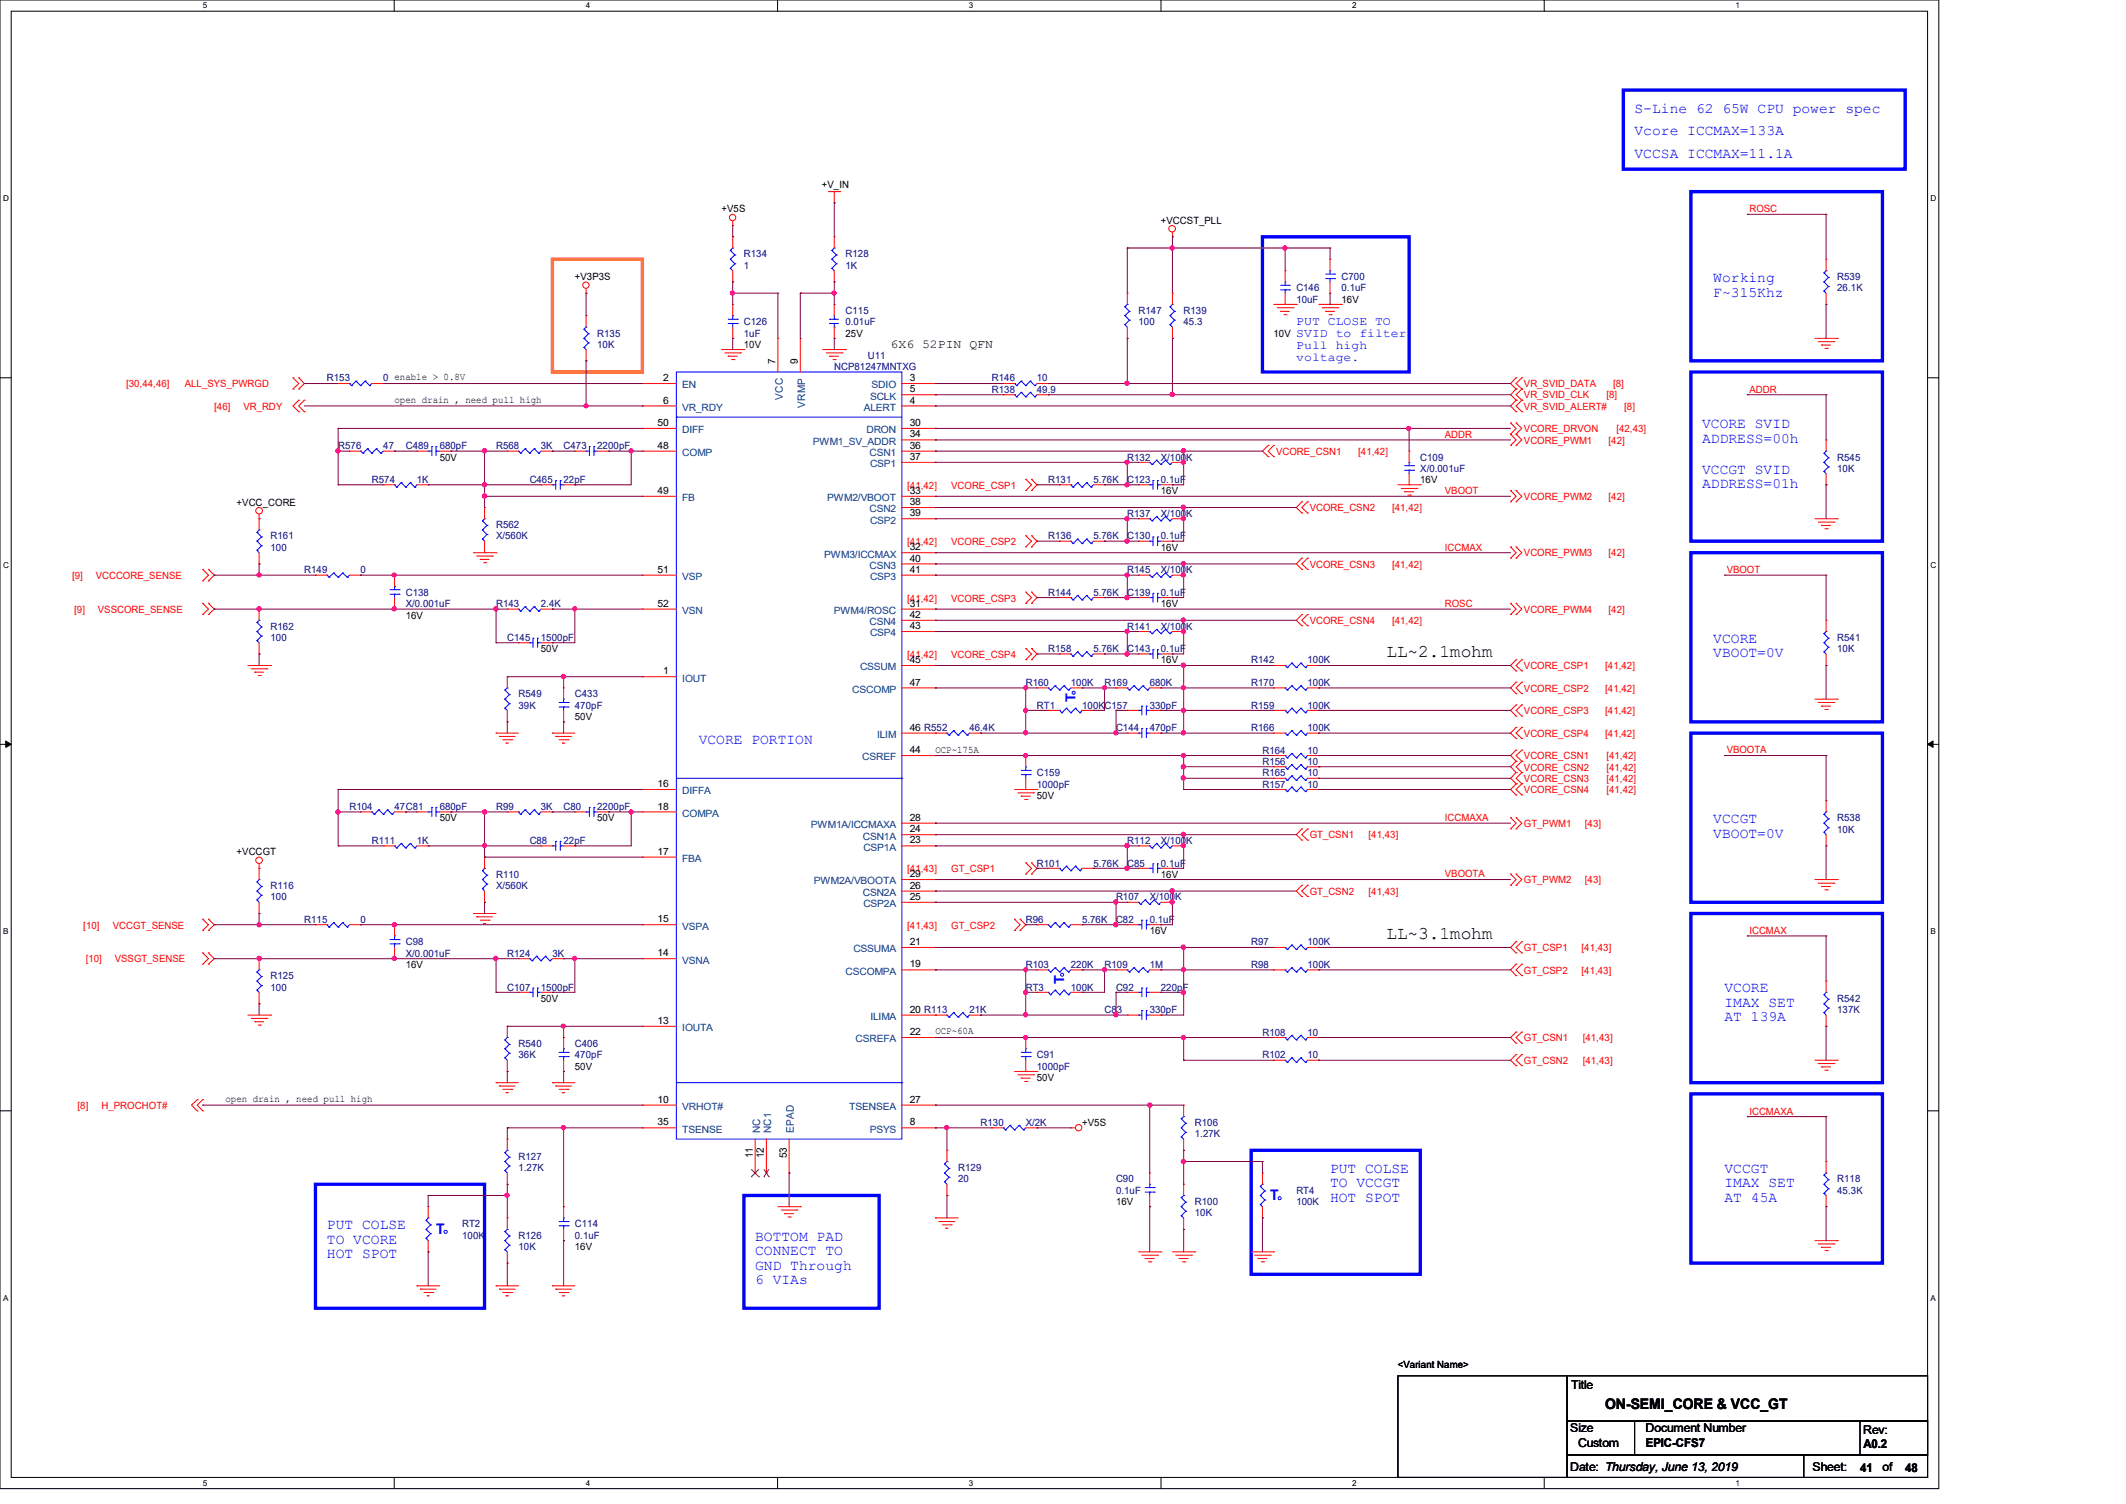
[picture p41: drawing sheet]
<svg xmlns="http://www.w3.org/2000/svg" width="297mm" height="210mm" viewBox="0 0 297 210" stroke-linecap="round" stroke-linejoin="round" font-family="sans-serif">
<defs><g id="words">
<g font-size="2.5">
<text x="193.7" y="91.7">LL~2.1mohm</text>
<text x="193.7" y="131.1">LL~3.1mohm</text>
</g>
<g font-size="2" fill="#00f">
<text x="228.3" y="15.7">S-Line 62 65W CPU power spec</text>
<text x="228.3" y="18.9">Vcore ICCMAX=133A</text>
<text x="228.3" y="22">VCCSA ICCMAX=11.1A</text>
<text x="239.3" y="39.4">Working</text>
<text x="239.3" y="41.4">F~315Khz</text>
<text x="237.8" y="59.8">VCORE SVID</text>
<text x="237.8" y="61.8">ADDRESS=00h</text>
<text x="237.8" y="66.1">VCCGT SVID</text>
<text x="237.8" y="68.2">ADDRESS=01h</text>
<text x="239.3" y="89.7">VCORE</text>
<text x="239.3" y="91.8">VBOOT=0V</text>
<text x="97.6" y="103.9">VCORE PORTION</text>
<text x="239.3" y="114.9">VCCGT</text>
<text x="239.3" y="117">VBOOT=0V</text>
<text x="240.9" y="138.6">VCORE</text>
<text x="240.9" y="140.6">IMAX SET</text>
<text x="240.9" y="142.6">AT 139A</text>
<text x="177.5" y="167.6">T</text>
<text x="185.8" y="163.7">PUT COLSE</text>
<text x="185.8" y="165.8">TO VCCGT</text>
<text x="185.8" y="167.8">HOT SPOT</text>
<text x="240.9" y="163.7">VCCGT</text>
<text x="240.9" y="165.8">IMAX SET</text>
<text x="240.9" y="167.8">AT 45A</text>
<text x="45.7" y="171.6">PUT COLSE</text>
<text x="45.7" y="173.7">TO VCORE</text>
<text x="60.9" y="172.3">T</text>
<text x="105.5" y="173.2">BOTTOM PAD</text>
<text x="45.7" y="175.7">HOT SPOT</text>
<text x="105.5" y="175.3">CONNECT TO</text>
<text x="105.5" y="177.3">GND Through</text>
<text x="105.5" y="179.3">6 VIAs</text>
</g>
<text font-size="2" x="224.2" y="196.7">ON-SEMI_CORE &amp; VCC_GT</text>
<g font-size="1.9" fill="#00f">
<text x="150.2" y="98.1" transform="rotate(-90 150.2 98.1)">T</text>
<text x="148.7" y="137.5" transform="rotate(-90 148.7 137.5)">T</text>
</g>
<g font-size="1.7" fill="#00f">
<text x="181.1" y="45.4">PUT CLOSE TO</text>
<text x="181.1" y="47.1">SVID to filter</text>
<text x="181.1" y="48.8">Pull high</text>
<text x="181.1" y="50.5">voltage.</text>
</g>
<g font-size="1.7">
<text x="124.4" y="48.6">6X6 52PIN QFN</text>
<text x="219.5" y="194">Title</text>
<text x="219.4" y="199.9">Size</text>
<text x="220.5" y="202">Custom</text>
<text x="229.9" y="199.9">Document Number</text>
<text x="229.9" y="202">EPIC-CFS7</text>
<text x="260.3" y="200.2">Rev:</text>
<text x="260.3" y="202.2">A0.2</text>
<text x="219.4" y="205.4">Date: Thursday, June 13, 2019</text>
<text x="253.2" y="205.4">Sheet:</text>
<text x="259.8" y="205.5">41</text>
<text x="263" y="205.4">of</text>
<text x="266.2" y="205.5">48</text>
</g>
<g font-size="1.4">
<text x="100.8" y="29.6">+V5S</text>
<text x="114.8" y="26.2">+V_IN</text>
<text x="162.2" y="31.2">+VCCST_PLL</text>
<text x="80.3" y="39.1">+V3P3S</text>
<text x="118.1" y="47">25V</text>
<text x="177.9" y="47">10V</text>
<text x="187.4" y="42.2">16V</text>
<text x="92.6" y="53.2">2</text>
<text x="103.9" y="48.6">10V</text>
<text x="108.3" y="50.8" transform="rotate(-90 108.3 50.8)">7</text>
<text x="111.5" y="50.8" transform="rotate(-90 111.5 50.8)">9</text>
<text x="127.1" y="53.2">3</text>
<text x="55.1" y="56.3">open drain , need pull high</text>
<text x="91.9" y="59.5">50</text>
<text x="92.6" y="56.3">6</text>
<text x="127.1" y="54.8">5</text>
<text x="127.1" y="56.3">4</text>
<text x="127.1" y="59.5">30</text>
<text x="61.4" y="64.3">50V</text>
<text x="91.9" y="62.7">48</text>
<text x="127.1" y="61.1">34</text>
<text x="127.1" y="64.2">37</text>
<text x="127.1" y="62.7">36</text>
<text x="33.1" y="70.6">+VCC_CORE</text>
<text x="91.9" y="69">49</text>
<text x="127.1" y="69">33</text>
<text x="127.1" y="70.5">38</text>
<text x="162.2" y="69">16V</text>
<text x="198.4" y="67.4">16V</text>
<text x="127.1" y="72.1">39</text>
<text x="127.1" y="76.8">32</text>
<text x="162.2" y="76.9">16V</text>
<text x="91.9" y="80">51</text>
<text x="127.1" y="80">41</text>
<text x="127.1" y="78.4">40</text>
<text x="56.7" y="86.4">16V</text>
<text x="91.9" y="84.7">52</text>
<text x="127.1" y="84.7">31</text>
<text x="127.1" y="87.8">43</text>
<text x="127.1" y="86.3">42</text>
<text x="162.2" y="84.8">16V</text>
<text x="75.6" y="91.1">50V</text>
<text x="92.6" y="94.1">1</text>
<text x="127.1" y="92.6">45</text>
<text x="127.1" y="95.7">47</text>
<text x="162.2" y="92.6">16V</text>
<text x="80.3" y="100.5">50V</text>
<text x="127.1" y="102">46 R552</text>
<text x="127.1" y="105.2">44</text>
<text x="130.7" y="105.1">OCP~175A</text>
<text x="91.9" y="109.9">16</text>
<text x="91.9" y="113">18</text>
<text x="144.9" y="111.5">50V</text>
<text x="33.1" y="119.4">+VCCGT</text>
<text x="61.4" y="114.7">50V</text>
<text x="83.4" y="114.7">50V</text>
<text x="91.9" y="119.3">17</text>
<text x="127.1" y="117.8">23</text>
<text x="127.1" y="114.6">28</text>
<text x="127.1" y="116.2">24</text>
<text x="127.1" y="125.6">25</text>
<text x="127.1" y="122.5">29</text>
<text x="127.1" y="124.1">26</text>
<text x="162.2" y="122.6">16V</text>
<text x="91.9" y="128.8">15</text>
<text x="127.1" y="132">21</text>
<text x="160.6" y="130.4">16V</text>
<text x="56.7" y="135.2">16V</text>
<text x="91.9" y="133.5">14</text>
<text x="127.1" y="135.1">19</text>
<text x="75.6" y="139.9">50V</text>
<text x="91.9" y="143">13</text>
<text x="127.1" y="141.4">20 R113</text>
<text x="80.3" y="149.4">50V</text>
<text x="127.1" y="144.5">22</text>
<text x="130.7" y="144.4">OCP~60A</text>
<text x="31.5" y="153.9">open drain , need pull high</text>
<text x="91.9" y="154">10</text>
<text x="127.1" y="154">27</text>
<text x="144.9" y="150.9">50V</text>
<text x="91.9" y="157.1">35</text>
<text x="105.2" y="161.8" transform="rotate(-90 105.2 161.8)">11</text>
<text x="106.7" y="161.8" transform="rotate(-90 106.7 161.8)">12</text>
<text x="109.9" y="161.8" transform="rotate(-90 109.9 161.8)">53</text>
<text x="127.1" y="157.1">8</text>
<text x="151.2" y="157.2">+V5S</text>
<text x="155.9" y="168.2">16V</text>
<text x="80.3" y="174.5">16V</text>
<text x="195.3" y="191">&lt;Variant Name&gt;</text>
</g>
<g font-size="1.4" fill="#f00">
<text x="244.4" y="29.6">ROSC</text>
<text x="17.6" y="54.1">[30,44,46]</text>
<text x="25.8" y="54.1">ALL_SYS_PWRGD</text>
<text x="29.9" y="57.2">[46]</text>
<text x="34" y="57.2">VR_RDY</text>
<text x="212.9" y="57.2">VR_SVID_ALERT#</text>
<text x="212.9" y="54.1">VR_SVID_DATA</text>
<text x="212.9" y="55.6">VR_SVID_CLK</text>
<text x="224.4" y="55.6">[8]</text>
<text x="225.3" y="54.1">[8]</text>
<text x="226.9" y="57.2">[8]</text>
<text x="244.4" y="54.8">ADDR</text>
<text x="178.3" y="63.5">VCORE_CSN1</text>
<text x="189.7" y="63.5">[41,42]</text>
<text x="201.8" y="61.1">ADDR</text>
<text x="212.9" y="61.9">VCORE_PWM1</text>
<text x="212.9" y="60.4">VCORE_DRVON</text>
<text x="224.7" y="61.9">[42]</text>
<text x="225.8" y="60.4">[42,43]</text>
<text x="126.7" y="68.2">[41,42]</text>
<text x="132.9" y="68.2">VCORE_CSP1</text>
<text x="183" y="71.4">VCORE_CSN2</text>
<text x="194.5" y="71.4">[41,42]</text>
<text x="201.8" y="69">VBOOT</text>
<text x="212.9" y="69.8">VCORE_PWM2</text>
<text x="224.7" y="69.8">[42]</text>
<text x="126.7" y="76.1">[41,42]</text>
<text x="132.9" y="76.1">VCORE_CSP2</text>
<text x="201.8" y="76.9">ICCMAX</text>
<text x="212.9" y="77.7">VCORE_PWM3</text>
<text x="224.7" y="77.7">[42]</text>
<text x="10.1" y="80.8">[9]</text>
<text x="13.4" y="80.8">VCCCORE_SENSE</text>
<text x="126.7" y="84">[41,42]</text>
<text x="132.9" y="84">VCORE_CSP3</text>
<text x="183" y="79.2">VCORE_CSN3</text>
<text x="194.5" y="79.2">[41,42]</text>
<text x="241.2" y="80">VBOOT</text>
<text x="10.4" y="85.6">[9]</text>
<text x="13.7" y="85.6">VSSCORE_SENSE</text>
<text x="183" y="87.1">VCORE_CSN4</text>
<text x="194.5" y="87.1">[41,42]</text>
<text x="201.8" y="84.8">ROSC</text>
<text x="212.9" y="85.6">VCORE_PWM4</text>
<text x="224.7" y="85.6">[42]</text>
<text x="126.7" y="91.9">[41,42]</text>
<text x="132.9" y="91.9">VCORE_CSP4</text>
<text x="212.9" y="93.4">VCORE_CSP1</text>
<text x="224.2" y="93.4">[41,42]</text>
<text x="212.9" y="96.6">VCORE_CSP2</text>
<text x="212.9" y="99.7">VCORE_CSP3</text>
<text x="224.2" y="96.6">[41,42]</text>
<text x="224.2" y="99.7">[41,42]</text>
<text x="212.9" y="106">VCORE_CSN1</text>
<text x="212.9" y="107.6">VCORE_CSN2</text>
<text x="212.9" y="102.9">VCORE_CSP4</text>
<text x="224.2" y="102.9">[41,42]</text>
<text x="224.4" y="106">[41,42]</text>
<text x="224.4" y="107.6">[41,42]</text>
<text x="241.2" y="105.2">VBOOTA</text>
<text x="212.9" y="110.7">VCORE_CSN4</text>
<text x="212.9" y="109.2">VCORE_CSN3</text>
<text x="224.4" y="110.7">[41,42]</text>
<text x="224.4" y="109.2">[41,42]</text>
<text x="183" y="117.1">GT_CSN1</text>
<text x="191.2" y="117.1">[41,43]</text>
<text x="201.8" y="114.6">ICCMAXA</text>
<text x="212.9" y="115.5">GT_PWM1</text>
<text x="221.4" y="115.5">[43]</text>
<text x="126.7" y="121.8">[41,43]</text>
<text x="132.9" y="121.8">GT_CSP1</text>
<text x="183" y="124.9">GT_CSN2</text>
<text x="191.2" y="124.9">[41,43]</text>
<text x="201.8" y="122.5">VBOOTA</text>
<text x="212.9" y="123.4">GT_PWM2</text>
<text x="221.4" y="123.4">[43]</text>
<text x="11.6" y="129.7">[10]</text>
<text x="15.7" y="129.7">VCCGT_SENSE</text>
<text x="126.7" y="129.7">[41,43]</text>
<text x="132.9" y="129.7">GT_CSP2</text>
<text x="244.4" y="130.4">ICCMAX</text>
<text x="12" y="134.4">[10]</text>
<text x="16" y="134.4">VSSGT_SENSE</text>
<text x="212.9" y="135.9">GT_CSP2</text>
<text x="212.9" y="132.8">GT_CSP1</text>
<text x="220.9" y="135.9">[41,43]</text>
<text x="220.9" y="132.8">[41,43]</text>
<text x="212.9" y="145.4">GT_CSN1</text>
<text x="212.9" y="148.5">GT_CSN2</text>
<text x="221.1" y="145.4">[41,43]</text>
<text x="221.1" y="148.5">[41,43]</text>
<text x="10.8" y="154.9">[8]</text>
<text x="14.2" y="154.9">H_PROCHOT#</text>
<text x="244.4" y="155.6">ICCMAXA</text>
</g>
<g font-size="1.4" fill="#000080">
<text x="103.9" y="35.9">R134</text>
<text x="118.1" y="35.9">R128</text>
<text x="103.9" y="37.5">1</text>
<text x="118.1" y="37.5">1K</text>
<text x="181.1" y="40.7">C146</text>
<text x="187.4" y="39.1">C700</text>
<text x="187.4" y="40.7">0.1uF</text>
<text x="256.7" y="39.1">R539</text>
<text x="256.7" y="40.7">26.1K</text>
<text x="83.4" y="47">R135</text>
<text x="103.9" y="45.4">C126</text>
<text x="103.9" y="47">1uF</text>
<text x="118.1" y="43.8">C115</text>
<text x="118.1" y="45.4">0.01uF</text>
<text x="159" y="43.8">R147</text>
<text x="159" y="45.4">100</text>
<text x="165.4" y="43.8">R139</text>
<text x="165.4" y="45.4">45.3</text>
<text x="181.1" y="42.2">10uF</text>
<text x="45.7" y="53.3">R153</text>
<text x="53.6" y="53.3">0 enable &gt; 0.8V</text>
<text x="83.4" y="48.6">10K</text>
<text x="116.5" y="51.7">NCP81247MNTXG</text>
<text x="121.2" y="50.1">U11</text>
<text x="138.6" y="53.3">R146</text>
<text x="144.9" y="53.3">10</text>
<text x="138.6" y="54.9">R138</text>
<text x="144.9" y="54.9">49.9</text>
<text x="47.2" y="62.7">R576</text>
<text x="53.6" y="62.7">47</text>
<text x="56.7" y="62.7">C489</text>
<text x="61.4" y="62.7">680pF</text>
<text x="69.3" y="62.7">R568</text>
<text x="75.6" y="62.7">3K</text>
<text x="78.7" y="62.7">C473</text>
<text x="83.4" y="62.7">2200pF</text>
<text x="157.5" y="64.3">R132</text>
<text x="162.2" y="64.3">X/100K</text>
<text x="198.4" y="64.3">C109</text>
<text x="198.4" y="65.9">X/0.001uF</text>
<text x="256.7" y="64.3">R545</text>
<text x="256.7" y="65.9">10K</text>
<text x="51.9" y="67.4">R574</text>
<text x="58.3" y="67.4">1K</text>
<text x="74" y="67.4">C465</text>
<text x="78.7" y="67.4">22pF</text>
<text x="146.4" y="67.4">R131</text>
<text x="152.7" y="67.4">5.76K</text>
<text x="157.5" y="67.4">C123</text>
<text x="162.2" y="67.4">0.1uF</text>
<text x="37.8" y="75.3">R161</text>
<text x="37.8" y="76.9">100</text>
<text x="69.3" y="73.7">R562</text>
<text x="69.3" y="75.3">X/560K</text>
<text x="146.4" y="75.3">R136</text>
<text x="152.7" y="75.3">5.76K</text>
<text x="157.5" y="72.2">R137</text>
<text x="157.5" y="75.3">C130</text>
<text x="162.2" y="72.2">X/100K</text>
<text x="162.2" y="75.3">0.1uF</text>
<text x="42.5" y="80.1">R149</text>
<text x="50.4" y="80.1">0</text>
<text x="56.7" y="83.2">C138</text>
<text x="146.4" y="83.2">R144</text>
<text x="152.7" y="83.2">5.76K</text>
<text x="157.5" y="83.2">C139</text>
<text x="157.5" y="80.1">R145</text>
<text x="162.2" y="83.2">0.1uF</text>
<text x="162.2" y="80.1">X/100K</text>
<text x="37.8" y="87.9">R162</text>
<text x="37.8" y="89.5">100</text>
<text x="56.7" y="84.8">X/0.001uF</text>
<text x="69.3" y="84.8">R143</text>
<text x="70.9" y="89.5">C145</text>
<text x="75.6" y="89.5">1500pF</text>
<text x="75.6" y="84.8">2.4K</text>
<text x="157.5" y="87.9">R141</text>
<text x="162.2" y="87.9">X/100K</text>
<text x="256.7" y="89.5">R541</text>
<text x="143.3" y="95.8">R160</text>
<text x="146.4" y="91.1">R158</text>
<text x="149.6" y="95.8">100K</text>
<text x="152.7" y="91.1">5.76K</text>
<text x="154.3" y="95.8">R169</text>
<text x="157.5" y="91.1">C143</text>
<text x="160.6" y="95.8">680K</text>
<text x="162.2" y="91.1">0.1uF</text>
<text x="174.8" y="92.6">R142</text>
<text x="174.8" y="95.8">R170</text>
<text x="182.7" y="92.6">100K</text>
<text x="182.7" y="95.8">100K</text>
<text x="256.7" y="91.1">10K</text>
<text x="72.4" y="97.4">R549</text>
<text x="72.4" y="98.9">39K</text>
<text x="80.3" y="97.4">C433</text>
<text x="80.3" y="98.9">470pF</text>
<text x="144.9" y="98.9">RT1</text>
<text x="151.2" y="98.9">100KC157</text>
<text x="160.6" y="98.9">330pF</text>
<text x="174.8" y="98.9">R159</text>
<text x="182.7" y="98.9">100K</text>
<text x="135.4" y="102.1">46.4K</text>
<text x="155.9" y="102.1">C144</text>
<text x="160.6" y="102.1">470pF</text>
<text x="174.8" y="102.1">R166</text>
<text x="176.4" y="105.2">R164</text>
<text x="176.4" y="106.8">R156</text>
<text x="182.7" y="105.2">10</text>
<text x="182.7" y="102.1">100K</text>
<text x="182.7" y="106.8">10</text>
<text x="48.8" y="113.1">R104</text>
<text x="55.1" y="113.1">47C81</text>
<text x="61.4" y="113.1">680pF</text>
<text x="69.3" y="113.1">R99</text>
<text x="75.6" y="113.1">3K</text>
<text x="78.7" y="113.1">C80</text>
<text x="83.4" y="113.1">2200pF</text>
<text x="144.9" y="108.4">C159</text>
<text x="144.9" y="110">1000pF</text>
<text x="176.4" y="110">R157</text>
<text x="176.4" y="108.4">R165</text>
<text x="182.7" y="110">10</text>
<text x="182.7" y="108.4">10</text>
<text x="51.9" y="117.9">R111</text>
<text x="58.3" y="117.9">1K</text>
<text x="74" y="117.9">C88</text>
<text x="78.7" y="117.9">22pF</text>
<text x="157.5" y="117.9">R112</text>
<text x="162.2" y="117.9">X/100K</text>
<text x="256.7" y="114.7">R538</text>
<text x="256.7" y="116.2">10K</text>
<text x="37.8" y="124.1">R116</text>
<text x="37.8" y="125.7">100</text>
<text x="69.3" y="122.6">R110</text>
<text x="69.3" y="124.1">X/560K</text>
<text x="144.9" y="121">R101</text>
<text x="152.7" y="121">5.76K</text>
<text x="155.9" y="125.7">R107</text>
<text x="157.5" y="121">C85</text>
<text x="160.6" y="125.7">X/100K</text>
<text x="162.2" y="121">0.1uF</text>
<text x="42.5" y="128.9">R115</text>
<text x="50.4" y="128.9">0</text>
<text x="56.7" y="132">C98</text>
<text x="143.3" y="128.9">R96</text>
<text x="151.2" y="128.9">5.76K</text>
<text x="155.9" y="128.9">C82</text>
<text x="160.6" y="128.9">0.1uF</text>
<text x="174.8" y="132">R97</text>
<text x="182.7" y="132">100K</text>
<text x="37.8" y="136.7">R125</text>
<text x="56.7" y="133.6">X/0.001uF</text>
<text x="70.9" y="133.6">R124</text>
<text x="77.2" y="133.6">3K</text>
<text x="143.3" y="135.2">R103</text>
<text x="149.6" y="135.2">220K</text>
<text x="154.3" y="135.2">R109</text>
<text x="160.6" y="135.2">1M</text>
<text x="174.8" y="135.2">R98</text>
<text x="182.7" y="135.2">100K</text>
<text x="37.8" y="138.3">100</text>
<text x="70.9" y="138.3">C107</text>
<text x="75.6" y="138.3">1500pF</text>
<text x="135.4" y="141.5">21K</text>
<text x="143.3" y="138.3">RT3</text>
<text x="149.6" y="138.3">100K</text>
<text x="154.3" y="141.5">C83</text>
<text x="155.9" y="138.3">C92</text>
<text x="160.6" y="141.5">330pF</text>
<text x="162.2" y="138.3">220pF</text>
<text x="256.7" y="139.9">R542</text>
<text x="256.7" y="141.5">137K</text>
<text x="72.4" y="146.2">R540</text>
<text x="72.4" y="147.7">36K</text>
<text x="80.3" y="146.2">C406</text>
<text x="80.3" y="147.7">470pF</text>
<text x="144.9" y="147.7">C91</text>
<text x="144.9" y="149.4">1000pF</text>
<text x="176.4" y="144.6">R108</text>
<text x="176.4" y="147.7">R102</text>
<text x="182.7" y="144.6">10</text>
<text x="182.7" y="147.7">10</text>
<text x="72.4" y="161.9">R127</text>
<text x="137" y="157.2">R130</text>
<text x="143.3" y="157.2">X/2K</text>
<text x="166.9" y="157.2">R106</text>
<text x="166.9" y="158.8">1.27K</text>
<text x="72.4" y="163.5">1.27K</text>
<text x="133.9" y="163.5">R129</text>
<text x="133.9" y="165.1">20</text>
<text x="155.9" y="165.1">C90</text>
<text x="155.9" y="166.7">0.1uF</text>
<text x="181.1" y="166.7">RT4</text>
<text x="256.7" y="165.1">R118</text>
<text x="256.7" y="166.7">45.3K</text>
<text x="64.6" y="171.4">RT2</text>
<text x="64.6" y="173">100K</text>
<text x="72.4" y="173">R126</text>
<text x="80.3" y="171.4">C114</text>
<text x="80.3" y="173">0.1uF</text>
<text x="166.9" y="168.2">R100</text>
<text x="166.9" y="169.8">10K</text>
<text x="181.1" y="168.2">100K</text>
<text x="72.4" y="174.5">10K</text>
</g>
<g font-size="1.4" fill="#004080">
<text x="95.3" y="57.4">VR_RDY</text>
<text x="95.3" y="54.2">EN</text>
<text x="109.4" y="55.8" transform="rotate(-90 109.4 55.8)">VCC</text>
<text x="112.5" y="56.9" transform="rotate(-90 112.5 56.9)">VRMP</text>
<text x="120.7" y="57.4">ALERT</text>
<text x="121.5" y="55.8">SCLK</text>
<text x="121.8" y="54.2">SDIO</text>
<text x="95.3" y="63.7">COMP</text>
<text x="95.3" y="60.5">DIFF</text>
<text x="113.5" y="62.1">PWM1_SV_ADDR</text>
<text x="121" y="60.5">DRON</text>
<text x="121.5" y="63.7">CSN1</text>
<text x="121.5" y="65.2">CSP1</text>
<text x="95.3" y="70">FB</text>
<text x="115.6" y="70">PWM2/VBOOT</text>
<text x="121.5" y="71.5">CSN2</text>
<text x="115.2" y="77.9">PWM3/ICCMAX</text>
<text x="121.5" y="73.1">CSP2</text>
<text x="95.3" y="81">VSP</text>
<text x="121.5" y="79.4">CSN3</text>
<text x="121.5" y="81">CSP3</text>
<text x="95.3" y="85.7">VSN</text>
<text x="116.5" y="85.7">PWM4/ROSC</text>
<text x="121.5" y="87.3">CSN4</text>
<text x="121.5" y="88.9">CSP4</text>
<text x="95.3" y="95.2">IOUT</text>
<text x="120.1" y="93.6">CSSUM</text>
<text x="119" y="96.7">CSCOMP</text>
<text x="120.4" y="106.2">CSREF</text>
<text x="122.5" y="103">ILIM</text>
<text x="95.3" y="110.9">DIFFA</text>
<text x="95.3" y="114">COMPA</text>
<text x="113.3" y="115.6">PWM1A/ICCMAXA</text>
<text x="120.5" y="117.2">CSN1A</text>
<text x="120.6" y="118.8">CSP1A</text>
<text x="95.3" y="120.4">FBA</text>
<text x="113.7" y="123.5">PWM2A/VBOOTA</text>
<text x="120.5" y="125.1">CSN2A</text>
<text x="95.3" y="129.8">VSPA</text>
<text x="120.6" y="126.7">CSP2A</text>
<text x="95.3" y="134.5">VSNA</text>
<text x="118.1" y="136.1">CSCOMPA</text>
<text x="119.2" y="133">CSSUMA</text>
<text x="95.3" y="144">IOUTA</text>
<text x="121.6" y="142.4">ILIMA</text>
<text x="119.5" y="145.5">CSREFA</text>
<text x="95.3" y="155">VRHOT#</text>
<text x="118.6" y="155">TSENSEA</text>
<text x="95.3" y="158.2">TSENSE</text>
<text x="106.2" y="158.2" transform="rotate(-90 106.2 158.2)">NC</text>
<text x="107.7" y="158.2" transform="rotate(-90 107.7 158.2)">NC1</text>
<text x="110.9" y="158.2" transform="rotate(-90 110.9 158.2)">EPAD</text>
<text x="121.5" y="158.2">PSYS</text>
</g>
<g font-size="1.1">
<text x="28.3" y="1.2">5</text>
<text x="81.8" y="1.2">4</text>
<text x="135.4" y="1.2">3</text>
<text x="188.9" y="1.2">2</text>
<text x="242.5" y="1.2">1</text>
<text x=".4" y="28.1">D</text>
<text x="269.7" y="28.1">D</text>
<text x=".4" y="79.3">C</text>
<text x="269.7" y="79.3">C</text>
<text x=".4" y="130.5">B</text>
<text x="269.7" y="130.5">B</text>
<text x=".4" y="181.7">A</text>
<text x="269.7" y="181.7">A</text>
<text x="28.3" y="207.4">5</text>
<text x="81.8" y="207.4">4</text>
<text x="135.4" y="207.4">3</text>
<text x="188.9" y="207.4">2</text>
<text x="242.5" y="207.4">1</text>
</g>
</g></defs>
<path d="M0 0h270.8v207.9h-270.8zM1.6 1.6h267.7v204.7h-267.7z" fill="none" stroke="#000" stroke-width=".14"/>
<g fill="#fff">
<path d="M28.3 .2h.6v1.2h-.6z"/>
<path d="M28.3 206.5h.6v1.1h-.6z"/>
</g>
<path d="M55.1 0v1.6M55.1 206.3v1.6" fill="none" stroke="#000" stroke-width=".14"/>
<g fill="#fff">
<path d="M81.8 .2h.6v1.2h-.6z"/>
<path d="M81.8 206.5h.6v1.1h-.6z"/>
</g>
<path d="M108.6 0v1.6M108.6 206.3v1.6" fill="none" stroke="#000" stroke-width=".14"/>
<g fill="#fff">
<path d="M135.4 .2h.6v1.2h-.6z"/>
<path d="M135.4 206.5h.6v1.1h-.6z"/>
</g>
<path d="M162.2 0v1.6M162.2 206.3v1.6" fill="none" stroke="#000" stroke-width=".14"/>
<g fill="#fff">
<path d="M188.9 .2h.6v1.2h-.6z"/>
<path d="M188.9 206.5h.6v1.1h-.6z"/>
</g>
<path d="M215.7 0v1.6M215.7 206.3v1.6" fill="none" stroke="#000" stroke-width=".14"/>
<g fill="#fff">
<path d="M242.5 .2h.6v1.2h-.6z"/>
<path d="M242.5 206.5h.6v1.1h-.6z"/>
<path d="M.4 27.1h.8v1.2h-.8z"/>
<path d="M269.7 27.1h.8v1.2h-.8z"/>
<path d="M.4 78.3h.8v1.2h-.8z"/>
<path d="M269.7 78.3h.8v1.2h-.8z"/>
</g>
<path d="M0 52.7h1.6M269.3 52.7h1.5" fill="none" stroke="#000" stroke-width=".14"/>
<g fill="#fff">
<path d="M.4 129.5h.7v1.2h-.7z"/>
<path d="M269.7 129.5h.7v1.2h-.7z"/>
</g>
<path d="M0 103.9h1.6M269.3 103.9h1.5" fill="none" stroke="#000" stroke-width=".14"/>
<path d="M.8 103.5l.8 .4-.8 .5zM269.3 103.9l.7-.4v.9z" fill="#000" stroke="#000" stroke-width=".14"/>
<g fill="#fff">
<path d="M.4 180.7h.7v1.2h-.7z"/>
<path d="M269.7 180.7h.7v1.2h-.7z"/>
</g>
<path d="M0 155.1h1.6M269.3 155.1h1.5M195.3 192.1h23.6v14.2h-23.6zM218.9 198.4h9.4v4.8h-9.4zM218.9 192.1h50.4v6.3h-50.4zM228.3 198.4h41v4.8h-41zM259.8 198.4h9.5v4.8h-9.5zM218.9 203.2h33.1v3.1h-33.1zM252 203.2h17.3v3.1h-17.3z" fill="none" stroke="#000" stroke-width=".14"/>
<path d="M226.8 12.6h39.3v11h-39.3zM176.4 33.1h20.4v18.8h-20.4zM236.2 26.8h26.8v23.6h-26.8zM236.2 51.9h26.8v23.7h-26.8zM236.2 77.2h26.8v23.6h-26.8zM236.2 102.4h26.8v23.6h-26.8zM236.2 127.6h26.8v23.6h-26.8zM236.2 152.7h26.8v23.7h-26.8zM44.1 165.4h23.6v17.3h-23.6zM103.9 166.9h18.9v15.8h-18.9zM174.8 160.6h23.6v17.3h-23.6z" fill="none" stroke="#00f" stroke-width=".47"/>
<path d="M77.2 36.2h12.5v15.7h-12.5z" fill="none" stroke="#ff8000" stroke-width=".47"/>
<g fill="none" stroke="#f00" stroke-width=".14">
<path d="M102.4 31.5h.1M102.4 39.4h.1M102.4 33.1h.1M102.4 30.9v.6M102.4 33.1v1.5M102.4 37.8v1.6M115.7 26.8h1.6M116.5 28.3h.1M116.5 39.4h.1M116.5 33.1h.1M116.5 26.8v1.5M116.5 33.1v1.5"/>
<path d="M116.5 37.8v1.6M117.3 26.8h.1M163.8 33.1h.1M163.8 32.4v.7M179.5 37.8h.1M179.5 37.8v1.6M185.8 36.2h.1M185.8 36.2v1.6M185.8 39.4v1.5M255.1 36.2h.1M255.1 36.2v1.6M40.9 54.3h.1"/>
<path d="M40.9 52.7h.1M40.9 52.7l.8 .9-.8 .7M41.7 55.9h.1M41.7 57.5h.1M41.7 52.7h.1M41.7 54.3h.1M41.7 55.9l-.8 .8 .8 .8M41.7 52.7l.8 .9-.8 .7M42.5 55.9h.1M42.5 57.5h.1M42.5 55.9l-.8 .8 .8 .8M47.2 53.6h.1"/>
<path d="M47.2 53.6h1.6M51.9 53.6h1.7M53.6 53.6h.1M81.9 40.9h.1M81.9 50.4h.1M81.9 44.1h.1M81.9 40.3v.6M81.9 44.1v1.6M81.9 48.8v1.6M89.7 56.7h.1M89.7 59.8h.1M89.7 53.6h.1"/>
<path d="M89.7 56.7h4.8M89.7 53.6h4.8M89.7 59.8h4.8M100.8 48.8h3.1M101.3 49.3h2.2M101.7 49.7h.1M101.7 49.7h1.3M102.2 50.2h.3M102.4 47.2h.1M102.4 42.5h.1M102.4 42.5v1.6M102.4 45.7v1.5"/>
<path d="M102.5 50.2h.1M103.5 49.3h.1M103.9 48.8h.1M108.7 47.2h.1M108.7 47.2v4.7M111.8 47.2h.1M111.8 47.2v4.7M114.9 48.8h3.2M115.4 49.3h2.2M115.9 49.7h.1M115.9 49.7h1.2M116.4 50.2h.3"/>
<path d="M116.5 42.5h.1M116.5 47.2h.1M116.5 42.5v1.6M116.5 45.7v1.5M116.7 50.2h.1M117.6 49.3h.1M118.1 48.8h.1M126 55.1h4.7M126 56.7h4.7M126 53.6h4.7M126 59.8h4.7M130.7 53.6h.1"/>
<path d="M130.7 55.1h.1M130.7 56.7h.1M130.7 59.8h.1M140.2 55.1h.1M140.2 53.6h.1M140.2 55.1h1.5M140.2 53.6h1.5M144.9 55.1h1.5M144.9 53.6h1.5M146.4 55.1h.1M146.4 53.6h.1M157.5 47.2h.1"/>
<path d="M157.5 40.9h.1M157.5 40.9v1.6M157.5 45.7v1.5M163.8 47.2h.1M163.8 40.9h.1M163.8 40.9v1.6M163.8 45.7v1.5M177.9 42.5h3.2M178.4 43h2.2M178.9 43.5h.1M178.9 43.5h1.2M179.4 43.9h.3"/>
<path d="M179.5 42.5h.1M179.5 40.9v1.6M179.7 43.9h.1M180.6 43h.1M181.1 42.5h.1M184.2 42.5h3.2M184.7 43h2.2M185.2 43.5h.1M185.2 43.5h1.2M185.7 43.9h.3M185.8 40.9h.1M186 43.9h.1"/>
<path d="M186.9 43h.1M187.4 42.5h.1M211 59.1h.1M211 59.1l.8 .7-.8 .8M211.8 57.5h.1M211.8 55.9h.1M211.8 54.3h.1M211.8 52.7h.1M211.8 59.1h.1M211.8 59.1l.8 .7-.8 .8M211.8 55.9l-.8 .8 .8 .8M211.8 52.7l-.8 .9 .8 .7"/>
<path d="M211.8 54.3l-.8 .8 .8 .8M212.6 55.9h.1M212.6 57.5h.1M212.6 52.7h.1M212.6 54.3h.1M212.6 55.9l-.8 .8 .8 .8M212.6 52.7l-.8 .9 .8 .7M212.6 54.3l-.8 .8 .8 .8M253.5 47.2h3.2M254 47.7h2.2M254.5 48.2h.1M254.5 48.2h1.2"/>
<path d="M254.9 48.6h.4M255.1 42.5h.1M255.1 40.9v1.6M255.3 48.6h.1M256.2 47.7h.1M256.7 47.2h.1M28.3 79.5h.1M28.3 79.5l.8 .8-.8 .8M29.1 79.5h.1M29.1 79.5l.8 .8-.8 .8M36.2 72.4h.1M36.2 78.7h.1"/>
<path d="M36.2 71.8v2.2M36.2 77.2v1.5M48.8 63h.1M48.8 63h1.6M53.6 67.7h.1M53.6 67.7h1.5M53.6 63h1.5M55.1 63h.1M58.3 63h.1M58.3 67.7h1.5M58.3 63h1.5M59.8 67.7h.1"/>
<path d="M61.4 63h1.6M63 63h.1M66.1 77.2h3.2M66.6 77.6h2.2M67.1 78.1h.1M67.1 78.1h1.2M67.6 78.6h.3M67.7 77.2h.1M67.7 70.9h.1M67.7 70.9v1.5M67.7 75.6v1.6M67.9 78.6h.1"/>
<path d="M68.8 77.6h.1M69.3 77.2h.1M70.9 63h.1M70.9 63h1.5M75.6 67.7h.1M75.6 67.7h1.6M75.6 63h1.6M77.2 63h.1M78.7 67.7h1.6M80.3 63h.1M80.3 67.7h.1M80.3 63h1.6"/>
<path d="M83.4 63h1.6M85 63h.1M89.7 69.3h.1M89.7 63h.1M89.7 69.3h4.8M89.7 63h4.8M126 77.2h4.7M126 72.4h4.7M126 69.3h4.7M126 63h4.7M126 61.4h4.7M126 64.6h4.7"/>
<path d="M126 70.9h4.7M126 78.7h4.7M130.7 72.4h.1M130.7 69.3h.1M130.7 61.4h.1M130.7 64.6h.1M130.7 77.2h.1M130.7 63h.1M130.7 70.9h.1M130.7 78.7h.1M143.3 68.5h.1M143.3 66.9h.1"/>
<path d="M143.3 76.4h.1M143.3 74.8h.1M143.3 66.9l.8 .8-.8 .8M143.3 74.8l.8 .8-.8 .8M144.1 66.9h.1M144.1 68.5h.1M144.1 74.8h.1M144.1 76.4h.1M144.1 66.9l.8 .8-.8 .8M144.1 74.8l.8 .8-.8 .8M148 67.7h.1M148 75.6h.1"/>
<path d="M148 67.7h1.6M148 75.6h1.6M152.7 67.7h1.6M152.7 75.6h1.6M154.3 67.7h.1M154.3 75.6h.1M159 72.4h.1M159 67.7h.1M159 64.6h.1M159 75.6h.1M159 72.4h1.6M159 67.7h1.6"/>
<path d="M159 64.6h1.6M159 75.6h1.6M162.2 67.7h1.6M162.2 75.6h1.6M163.8 67.7h.1M163.8 75.6h.1M163.8 72.4h1.6M163.8 64.6h1.6M165.4 72.4h.1M165.4 64.6h.1M177.2 62.2h.1M177.2 63.8h.1"/>
<path d="M177.2 62.2l-.8 .8 .8 .8M177.9 63.8h.1M177.9 62.2h.1M177.9 62.2l-.7 .8 .7 .8M181.9 70.1h.1M181.9 71.6h.1M181.9 77.9h.1M181.9 79.5h.1M181.9 70.1l-.8 .8 .8 .7M181.9 77.9l-.8 .8 .8 .8M182.7 71.6h.1M182.7 70.1h.1"/>
<path d="M182.7 79.5h.1M182.7 77.9h.1M182.7 70.1l-.8 .8 .8 .7M182.7 77.9l-.8 .8 .8 .8M195.3 67.7h3.1M195.7 68.2h2.3M196.2 68.7h.1M196.2 68.7h1.3M196.7 69.1h.3M196.8 67.7h.1M196.8 63h.1M196.8 63v1.6"/>
<path d="M196.8 66.1v1.6M197 69.1h.1M198 68.2h.1M198.4 67.7h.1M211 60.6h.1M211 62.2h.1M211 68.5h.1M211 70.1h.1M211 76.4h.1M211 77.9h.1M211 60.6l.8 .8-.8 .8M211 68.5l.8 .8-.8 .8"/>
<path d="M211 76.4l.8 .8-.8 .7M211.8 60.6h.1M211.8 62.2h.1M211.8 68.5h.1M211.8 70.1h.1M211.8 76.4h.1M211.8 77.9h.1M211.8 60.6l.8 .8-.8 .8M211.8 68.5l.8 .8-.8 .8M211.8 76.4l.8 .8-.8 .7M253.5 72.4h3.2M254 72.9h2.2"/>
<path d="M254.5 73.4h.1M254.5 73.4h1.2M254.9 73.8h.4M255.1 67.7h.1M255.1 61.4h.1M255.1 61.4v1.6M255.1 66.1v1.6M255.3 73.8h.1M256.2 72.9h.1M256.7 72.4h.1M28.3 81.1h.1M28.3 85.8h.1"/>
<path d="M28.3 84.2h.1M28.3 84.2l.8 .8-.8 .8M29.1 81.1h.1M29.1 84.2h.1M29.1 85.8h.1M29.1 84.2l.8 .8-.8 .8M34.6 92.9h3.2M35.1 93.4h2.2M35.6 93.9h.1M35.6 93.9h1.2M36.1 94.3h.3M36.2 91.3h.1"/>
<path d="M36.2 85h.1M36.2 85v1.6M36.2 89.7v1.6M36.4 94.3h.1M37.3 93.4h.1M37.8 92.9h.1M44.1 80.3h.1M44.1 80.3h1.6M48.8 80.3h1.6M50.4 80.3h.1M55.1 85h.1M55.1 80.3h.1"/>
<path d="M55.1 80.3v1.6M55.1 83.4v1.6M70.9 94.5h.1M70.9 85h.1M70.9 94.5v1.6M70.9 99.2v1.6M70.9 85h1.5M72.4 89.7h.1M72.4 89.7h1.6M75.6 89.7h1.6M75.6 85h1.6M77.2 89.7h.1"/>
<path d="M77.2 85h.1M78.7 96.1h.1M78.7 96.1v1.5M78.7 99.2v1.6M89.7 80.3h.1M89.7 85h.1M89.7 94.5h.1M89.7 80.3h4.8M89.7 85h4.8M89.7 94.5h4.8M126 92.9h4.7M126 96.1h4.7"/>
<path d="M126 80.3h4.7M126 85h4.7M126 88.2h4.7M126 86.6h4.7M130.7 80.3h.1M130.7 92.9h.1M130.7 96.1h.1M130.7 85h.1M130.7 88.2h.1M130.7 86.6h.1M143.3 84.2h.1M143.3 82.7h.1"/>
<path d="M143.3 92.1h.1M143.3 90.6h.1M143.3 82.7l.8 .7-.8 .8M143.3 90.6l.8 .7-.8 .8M144.1 82.7h.1M144.1 84.2h.1M144.1 90.6h.1M144.1 92.1h.1M144.1 82.7l.8 .7-.8 .8M144.1 90.6l.8 .7-.8 .8M144.9 96.1h.1M144.9 96.1h1.5"/>
<path d="M146.4 99.2h.1M146.4 99.2h1.6M148 91.3h.1M148 83.4h.1M148 91.3h1.6M148 83.4h1.6M149.6 96.1h1.6M151.2 96.1h.1M151.2 99.2h1.5M152.7 99.2h.1M152.7 91.3h1.6M152.7 83.4h1.6"/>
<path d="M154.3 91.3h.1M154.3 83.4h.1M155.9 96.1h.1M155.9 96.1h1.6M157.5 99.2h.1M157.5 99.2h1.5M159 83.4h.1M159 91.3h.1M159 88.2h.1M159 80.3h.1M159 80.3h1.6M159 88.2h1.6"/>
<path d="M159 91.3h1.6M159 83.4h1.6M160.6 96.1h1.6M160.6 99.2h1.6M162.2 96.1h.1M162.2 99.2h.1M162.2 91.3h1.6M162.2 83.4h1.6M163.8 83.4h.1M163.8 91.3h.1M163.8 80.3h1.6M163.8 88.2h1.6"/>
<path d="M165.4 88.2h.1M165.4 80.3h.1M177.9 99.2h.1M177.9 92.9h.1M177.9 96.1h.1M177.9 92.9h1.6M177.9 96.1h1.6M177.9 99.2h1.6M181.9 85.8h.1M181.9 87.4h.1M181.9 85.8l-.8 .8 .8 .8M182.7 87.4h.1"/>
<path d="M182.7 85.8h.1M182.7 92.9h1.5M182.7 85.8l-.8 .8 .8 .8M182.7 96.1h1.5M182.7 99.2h1.5M184.2 99.2h.1M184.2 92.9h.1M184.2 96.1h.1M211 84.2h.1M211 85.8h.1M211 84.2l.8 .8-.8 .8M211.8 92.1h.1"/>
<path d="M211.8 93.7h.1M211.8 95.2h.1M211.8 96.9h.1M211.8 98.4h.1M211.8 100h.1M211.8 84.2h.1M211.8 85.8h.1M211.8 92.1l-.8 .8 .8 .8M211.8 95.2l-.8 .9 .8 .8M211.8 98.4l-.8 .8 .8 .8M211.8 84.2l.8 .8-.8 .8M212.6 93.7h.1"/>
<path d="M212.6 92.1h.1M212.6 96.9h.1M212.6 95.2h.1M212.6 100h.1M212.6 98.4h.1M212.6 92.1l-.8 .8 .8 .8M212.6 95.2l-.8 .9 .8 .8M212.6 98.4l-.8 .8 .8 .8M253.5 97.6h3.2M254 98.1h2.2M254.5 98.6h.1M254.5 98.6h1.2"/>
<path d="M254.9 99.1h.4M255.1 92.9h.1M255.1 86.6h.1M255.1 86.6v1.6M255.1 91.3v1.6M255.3 99.1h.1M256.2 98.1h.1M256.7 97.6h.1M50.4 113.4h.1M50.4 113.4h1.5M53.6 118.1h.1M53.6 118.1h1.5"/>
<path d="M55.1 113.4h1.6M56.7 113.4h.1M58.3 113.4h.1M58.3 118.1h1.5M58.3 113.4h1.5M59.8 118.1h.1M61.4 113.4h1.6M63 113.4h.1M67.7 119.7h.1M67.7 119.7v1.5M69.3 102.4h.1M69.3 102.4h3.1"/>
<path d="M69.8 102.8h.1M69.8 102.8h2.2M70.2 103.3h1.3M70.7 103.8h.1M70.7 103.8h.3M70.9 100.8h.1M70.9 113.4h.1M70.9 113.4h1.5M71.5 103.3h.1M75.6 118.1h.1M75.6 118.1h1.6M75.6 113.4h1.6"/>
<path d="M77.2 102.4h.1M77.2 113.4h.1M77.2 102.4h3.1M77.6 102.8h.1M77.6 102.8h2.2M78.1 103.3h1.3M78.6 103.8h.1M78.6 103.8h.3M78.7 100.8h.1M78.7 118.1h1.6M79.4 103.3h.1M80.3 113.4h.1"/>
<path d="M80.3 118.1h.1M80.3 113.4h1.6M83.4 113.4h1.6M85 113.4h.1M89.7 110.2h.1M89.7 113.4h.1M89.7 119.7h.1M89.7 110.2h4.8M89.7 113.4h4.8M89.7 119.7h4.8M126 102.4h6.3M126 118.1h4.7"/>
<path d="M126 114.9h4.7M126 105.5h4.7M126 116.5h4.7M130.7 118.1h.1M130.7 114.9h.1M130.7 102.4h.1M130.7 105.5h.1M130.7 116.5h.1M135.4 102.4h1.6M137 102.4h.1M141.7 110.2h3.2M142.2 110.7h2.2"/>
<path d="M142.7 111.2h.1M142.7 111.2h1.2M143.1 111.6h.4M143.3 110.2h.1M143.3 105.5h.1M143.3 105.5v1.6M143.3 108.7v1.5M143.5 111.6h.1M144.4 110.7h.1M144.9 110.2h.1M157.5 102.4h.1M157.5 102.4h1.5"/>
<path d="M159 118.1h.1M159 118.1h1.6M160.6 102.4h1.6M162.2 102.4h.1M163.8 118.1h1.6M165.4 118.1h.1M177.9 110.2h.1M177.9 108.7h.1M177.9 105.5h.1M177.9 102.4h.1M177.9 107.1h.1M177.9 110.2h1.6"/>
<path d="M177.9 102.4h1.6M177.9 105.5h1.6M177.9 108.7h1.6M177.9 107.1h1.6M181.9 115.7h.1M181.9 117.3h.1M181.9 115.7l-.8 .8 .8 .8M182.7 117.3h.1M182.7 115.7h.1M182.7 110.2h1.5M182.7 102.4h1.5M182.7 115.7l-.8 .8 .8 .8"/>
<path d="M182.7 105.5h1.5M182.7 108.7h1.5M182.7 107.1h1.5M184.2 110.2h.1M184.2 108.7h.1M184.2 105.5h.1M184.2 102.4h.1M184.2 107.1h.1M211 114.2h.1M211 115.7h.1M211 114.2l.8 .7-.8 .8M211.8 109.4h.1"/>
<path d="M211.8 111h.1M211.8 104.7h.1M211.8 106.3h.1M211.8 107.9h.1M211.8 114.2h.1M211.8 115.7h.1M211.8 101.6h.1M211.8 103.1h.1M211.8 109.4l-.8 .8 .8 .8M211.8 104.7l-.8 .8 .8 .8M211.8 107.9l-.8 .8 .8 .7M211.8 106.3l-.8 .8 .8 .8"/>
<path d="M211.8 114.2l.8 .7-.8 .8M211.8 101.6l-.8 .8 .8 .7M212.6 111h.1M212.6 109.4h.1M212.6 106.3h.1M212.6 104.7h.1M212.6 107.9h.1M212.6 103.1h.1M212.6 101.6h.1M212.6 109.4l-.8 .8 .8 .8M212.6 104.7l-.8 .8 .8 .8M212.6 107.9l-.8 .8 .8 .7"/>
<path d="M212.6 106.3l-.8 .8 .8 .8M212.6 101.6l-.8 .8 .8 .7M255.1 118.1h.1M255.1 111.8h.1M255.1 111.8v1.6M255.1 116.5v1.6M28.3 129.9h.1M28.3 128.4h.1M28.3 134.6h.1M28.3 133.1h.1M28.3 128.4l.8 .7-.8 .8M28.3 133.1l.8 .8-.8 .7"/>
<path d="M29.1 128.4h.1M29.1 129.9h.1M29.1 133.1h.1M29.1 134.6h.1M29.1 128.4l.8 .7-.8 .8M29.1 133.1l.8 .8-.8 .7M36.2 121.2h.1M36.2 133.9h.1M36.2 127.6h.1M36.2 120.6v2.2M36.2 126v1.6M36.2 133.9v1.5"/>
<path d="M36.2 138.6v1.6M44.1 129.1h.1M44.1 129.1h1.6M48.8 129.1h1.6M50.4 129.1h.1M55.1 133.9h.1M55.1 129.1h.1M55.1 129.1v1.6M55.1 132.3v1.6M66.1 127.6h.1M66.1 127.6h3.2M66.6 128h.1"/>
<path d="M66.6 128h2.2M67.1 128.5h1.2M67.6 128.9h.1M67.6 128.9h.3M67.7 126h.1M67.7 124.4v1.6M68.3 128.5h.1M72.4 133.9h.1M72.4 138.6h.1M72.4 133.9h1.6M72.4 138.6h1.6M75.6 138.6h1.6"/>
<path d="M77.2 138.6h.1M77.2 133.9h1.5M78.7 133.9h.1M89.7 129.1h.1M89.7 133.9h.1M89.7 129.1h4.8M89.7 133.9h4.8M126 122.8h4.7M126 132.3h4.7M126 135.4h4.7M126 126h4.7M126 124.4h4.7"/>
<path d="M130.7 132.3h.1M130.7 135.4h.1M130.7 126h.1M130.7 122.8h.1M130.7 124.4h.1M141.7 129.9h.1M141.7 128.4h.1M141.7 128.4l.8 .7-.8 .8M142.5 128.4h.1M142.5 129.9h.1M142.5 128.4l.8 .7-.8 .8M143.3 122h.1"/>
<path d="M143.3 120.5h.1M143.3 120.5l.8 .7-.8 .8M144.1 120.5h.1M144.1 122h.1M144.1 120.5l.8 .7-.8 .8M144.9 138.6h.1M144.9 129.1h.1M144.9 135.4h.1M144.9 135.4h1.5M144.9 129.1h1.5M144.9 138.6h1.5M146.4 121.2h.1"/>
<path d="M146.4 121.2h1.6M149.6 135.4h1.6M149.6 129.1h1.6M149.6 138.6h1.6M151.2 138.6h.1M151.2 129.1h.1M151.2 135.4h.1M151.2 121.2h1.5M152.7 121.2h.1M155.9 135.4h.1M155.9 135.4h1.6M157.5 138.6h.1"/>
<path d="M157.5 126h.1M157.5 129.1h.1M157.5 129.1h1.5M157.5 126h1.5M157.5 138.6h1.5M159 121.2h.1M159 121.2h1.6M160.6 135.4h1.6M160.6 129.1h1.6M160.6 138.6h1.6M162.2 135.4h.1M162.2 138.6h.1"/>
<path d="M162.2 129.1h.1M162.2 126h1.6M162.2 121.2h1.6M163.8 121.2h.1M163.8 126h.1M177.9 132.3h.1M177.9 135.4h.1M177.9 132.3h1.6M177.9 135.4h1.6M181.9 123.6h.1M181.9 125.2h.1M181.9 123.6l-.8 .8 .8 .8"/>
<path d="M182.7 125.2h.1M182.7 123.6h.1M182.7 123.6l-.8 .8 .8 .8M182.7 132.3h1.5M182.7 135.4h1.5M184.2 132.3h.1M184.2 135.4h.1M211 122h.1M211 123.6h.1M211 122l.8 .8-.8 .8M211.8 122h.1M211.8 123.6h.1"/>
<path d="M211.8 134.6h.1M211.8 136.2h.1M211.8 131.5h.1M211.8 133.1h.1M211.8 122l.8 .8-.8 .8M211.8 134.6l-.8 .8 .8 .8M211.8 131.5l-.8 .8 .8 .8M212.6 136.2h.1M212.6 134.6h.1M212.6 133.1h.1M212.6 131.5h.1M212.6 134.6l-.8 .8 .8 .8"/>
<path d="M212.6 131.5l-.8 .8 .8 .8M253.5 122.8h3.2M254 123.3h2.2M254.5 123.8h.1M254.5 123.8h1.2M254.9 124.2h.4M255.1 137h.1M255.1 137v1.6M255.3 124.2h.1M256.2 123.3h.1M256.7 122.8h.1M27.6 153.5h.1"/>
<path d="M27.6 155.1h.1M27.6 153.5l-.8 .8 .8 .8M28.3 153.5h.1M28.3 155.1h.1M28.3 153.5l-.7 .8 .7 .8M34.6 141.7h3.2M35.1 142.2h2.2M35.6 142.7h.1M35.6 142.7h1.2M36.1 143.1h.3M36.2 140.2h.1M36.4 143.1h.1"/>
<path d="M37.3 142.2h.1M37.8 141.7h.1M69.3 151.2h.1M69.3 151.2h3.1M69.8 151.6h.1M69.8 151.6h2.2M70.2 152.1h1.3M70.7 152.6h.1M70.7 152.6h.3M70.9 149.6h.1M70.9 143.3h.1M70.9 159h.1"/>
<path d="M70.9 143.3v1.6M70.9 148v1.6M70.9 159v1.6M71.5 152.1h.1M77.2 151.2h.1M77.2 151.2h3.1M77.6 151.6h.1M77.6 151.6h2.2M78.1 152.1h1.3M78.6 152.6h.1M78.6 152.6h.3M78.7 149.6h.1"/>
<path d="M78.7 144.9h.1M78.7 144.9v1.5M78.7 148v1.6M79.4 152.1h.1M89.7 157.5h.1M89.7 154.3h.1M89.7 143.3h.1M89.7 157.5h4.8M89.7 154.3h4.8M89.7 143.3h4.8M105.5 159v4.8M107.1 159v4.8"/>
<path d="M110.2 159v4.8M126 157.5h4.7M126 141.7h6.3M126 154.3h4.7M126 144.9h4.7M130.7 141.7h.1M130.7 154.3h.1M130.7 144.9h.1M130.7 157.5h.1M135.4 141.7h1.6M137 141.7h.1M138.6 157.5h.1"/>
<path d="M138.6 157.5h1.6M141.7 149.6h3.2M142.2 150.1h2.2M142.7 150.5h.1M142.7 150.5h1.2M143.1 151h.4M143.3 149.6h.1M143.3 144.9h.1M143.3 157.5h1.6M143.3 144.9v1.5M143.3 148v1.6M143.5 151h.1"/>
<path d="M144.4 150.1h.1M144.9 149.6h.1M144.9 157.5h.1M149.6 157.5h.1M149.6 157.5h.6M157.5 141.7h.1M157.5 141.7h1.5M160.6 141.7h1.6M162.2 141.7h.1M165.4 154.3h.1M165.4 154.3v1.6M165.4 159v1.6"/>
<path d="M177.9 144.9h.1M177.9 148h.1M177.9 148h1.6M177.9 144.9h1.6M182.7 148h1.5M182.7 144.9h1.5M184.2 144.9h.1M184.2 148h.1M211.8 144.1h.1M211.8 145.7h.1M211.8 147.2h.1M211.8 148.8h.1"/>
<path d="M211.8 144.1l-.8 .8 .8 .8M211.8 147.2l-.8 .8 .8 .8M212.6 145.7h.1M212.6 144.1h.1M212.6 148.8h.1M212.6 147.2h.1M212.6 144.1l-.8 .8 .8 .8M212.6 147.2l-.8 .8 .8 .8M253.5 148h3.2M254 148.5h2.2M254.5 149h.1M254.5 149h1.2"/>
<path d="M254.9 149.4h.4M255.1 143.3h.1M255.1 141.7v1.6M255.3 149.4h.1M256.2 148.5h.1M256.7 148h.1M58.3 179.5h.1M58.3 179.5h3.1M59.8 168.5h.1M59.8 174.8h.1M59.8 168.5v1.6M59.8 173.2v1.6"/>
<path d="M69.3 179.5h.1M69.3 179.5h3.1M70.9 176.4h.1M70.9 170.1h.1M70.9 165.4h.1M70.9 163.8v1.6M70.9 170.1v1.6M70.9 174.8v1.6M77.2 179.5h.1M77.2 179.5h3.1M78.7 173.2h.1M78.7 168.5h.1"/>
<path d="M78.7 168.5v1.6M78.7 171.7v1.5M105.5 163.8h.1M107.1 163.8h.1M108.7 168.5h3.1M109.1 169h2.2M109.6 169.5h.1M109.6 169.5h1.3M110.1 169.9h.3M110.2 163.8h.1M110.4 169.9h.1M111.3 169h.1"/>
<path d="M111.8 168.5h.1M130.7 170.1h.1M130.7 170.1h3.2M131.2 170.6h.1M131.2 170.6h2.2M131.7 171h1.2M132.1 171.5h.1M132.1 171.5h.3M132.3 166.9h.1M132.3 160.6h.1M132.3 160.6v1.6M132.3 165.4v1.5"/>
<path d="M132.9 171h.1M159 174.8h3.2M159.5 175.3h2.2M160 175.7h.1M160 175.7h1.2M160.4 176.2h.4M160.6 168.5h.1M160.6 163.8h.1M160.6 163.8v1.6M160.6 166.9v1.6M160.8 176.2h.1M161.7 175.3h.1"/>
<path d="M162.2 174.8h.1M163.8 174.8h3.1M164.3 175.3h2.2M164.7 175.7h.1M164.7 175.7h1.3M165.2 176.2h.3M165.4 160.6h.1M165.4 171.7h.1M165.4 165.4h.1M165.4 165.4v1.5M165.4 170.1v1.6M165.5 176.2h.1"/>
<path d="M166.5 175.3h.1M166.9 174.8h.1M174.8 174.8h3.1M175.3 175.3h2.2M175.7 175.7h.1M175.7 175.7h1.3M176.2 176.2h.3M176.4 163.8h.1M176.4 170.1h.1M176.4 163.8v1.6M176.4 168.5v1.6M176.5 176.2h.1"/>
<path d="M177.5 175.3h.1M177.9 174.8h.1M253.5 173.2h3.2M254 173.7h2.2M254.5 174.2h.1M254.5 174.2h1.2M254.9 174.6h.4M255.1 168.5h.1M255.1 162.2h.1M255.1 162.2v1.6M255.1 166.9v1.6M255.3 174.6h.1"/>
<path d="M256.2 173.7h.1M256.7 173.2h.1M58.7 180h.1M58.7 180h2.2M59.2 180.5h1.3M59.7 180.9h.1M59.7 180.9h.3M60.5 180.5h.1M69.8 180h.1M69.8 180h2.2M70.2 180.5h1.3M70.7 180.9h.1"/>
<path d="M70.7 180.9h.3M71.5 180.5h.1M77.6 180h.1M77.6 180h2.2M78.1 180.5h1.3M78.6 180.9h.1M78.6 180.9h.3M79.4 180.5h.1"/>
<circle cx="81.9" cy="39.8" r=".44"/>
<circle cx="102.3" cy="30.4" r=".44"/>
<circle cx="163.8" cy="31.9" r=".46"/>
<circle cx="36.2" cy="71.3" r=".46"/>
<circle cx="36.2" cy="120.1" r=".46"/>
<circle cx="150.7" cy="157.5" r=".44"/>
</g>
<g fill="none" stroke="#00f" stroke-width=".14">
<path d="M102 35h.1M102 37.5h.1M102 36.2h.1M102 35l.7 .6M102 37.5l.4 .3M102 36.2l.7 .6M102.4 34.6h.1M102.4 34.6l-.4 .4M102.7 36.8h.1M102.7 35.6h.1M102.7 36.8l-.7 .7M102.7 35.6l-.7 .6"/>
<path d="M116.2 35h.1M116.2 37.5h.1M116.2 36.2h.1M116.2 35l.6 .6M116.2 37.5l.3 .3M116.2 36.2l.6 .6M116.5 34.6h.1M116.5 34.6l-.3 .4M116.8 36.8h.1M116.8 35.6h.1M116.8 36.8l-.6 .7M116.8 35.6l-.6 .6"/>
<path d="M178.9 39.8h1.2M179.5 39.4h.1M179.5 39.4v.4M180.1 39.8h.1M185.2 38.3h1.2M185.2 38.9h1.2M185.8 37.8h.1M185.8 38.9h.1M185.8 37.8v.5M185.8 38.9v.5M186.4 38.3h.1M186.4 38.9h.1"/>
<path d="M254.8 38.1h.1M254.8 39.4h.1M254.8 38.1l.6 .6M254.8 39.4l.6 .6M255.1 37.8h.1M255.1 37.8l-.3 .3M255.4 38.7h.1M255.4 38.7l-.6 .7M48.8 53.6h.1M48.8 53.6l.3 .2M49.1 53.8h.1M49.7 53.2h.1"/>
<path d="M49.7 53.2l-.6 .6M49.7 53.2l.7 .6M50.4 53.8h.1M51 53.2h.1M51 53.2l.6 .6M51 53.2l-.6 .6M51.6 53.8h.1M51.9 53.6l-.3 .2M81.6 46h.1M81.6 48.5h.1M81.6 47.2h.1M81.6 46l.6 .6"/>
<path d="M81.6 48.5l.3 .3M81.6 47.2l.6 .7M81.9 45.7h.1M81.9 45.7l-.3 .3M82.2 47.9h.1M82.2 46.6h.1M82.2 47.9l-.6 .6M82.2 46.6l-.6 .6M94.5 51.9h31.5v107.1h-31.5zM94.5 58.3h.1M94.5 58.3h31.5M101.7 44.6h1.3"/>
<path d="M101.7 45.2h1.3M102.4 44.1h.1M102.4 45.2h.1M102.4 44.1v.5M102.4 45.2v.5M103 44.6h.1M103 45.2h.1M115.9 45.2h.1M115.9 44.6h.1M115.9 44.6h1.2M115.9 45.2h1.2M116.5 45.7h.1"/>
<path d="M116.5 44.6h.1M116.5 44.1v.5M116.5 45.2v.5M141.7 55.1h.1M141.7 53.6h.1M141.7 55.1l.3 .3M141.7 53.6l.3 .2M142 55.4h.1M142 53.8h.1M142.7 54.8h.1M142.7 53.2h.1M142.7 54.8l-.7 .6"/>
<path d="M142.7 54.8l.6 .6M142.7 53.2l-.7 .6M142.7 53.2l.6 .6M143.3 55.4h.1M143.3 53.8h.1M143.9 54.8h.1M143.9 53.2h.1M143.9 54.8l.7 .6M143.9 54.8l-.6 .6M143.9 53.2l.7 .6M143.9 53.2l-.6 .6M144.6 55.4h.1"/>
<path d="M144.6 53.8h.1M144.9 55.1l-.3 .3M144.9 53.6l-.3 .2M157.1 42.8h.1M157.1 45.3h.1M157.1 44.1h.1M157.1 42.8l.7 .7M157.1 45.3l.4 .4M157.1 44.1l.7 .6M157.5 42.5h.1M157.5 42.5l-.4 .3M157.8 44.7h.1"/>
<path d="M157.8 43.5h.1M157.8 44.7l-.7 .6M157.8 43.5l-.7 .6M163.4 42.8h.1M163.4 45.3h.1M163.4 44.1h.1M163.4 42.8l.7 .7M163.4 45.3l.4 .4M163.4 44.1l.7 .6M163.8 42.5h.1M163.8 42.5l-.4 .3M164.1 44.7h.1"/>
<path d="M164.1 43.5h.1M164.1 44.7l-.7 .6M164.1 43.5l-.7 .6M178.9 40.5h1.2M179.5 40.5h.1M179.5 40.5v.4M180.1 40.5h.1M254.8 40.6h.1M254.8 40.6l.3 .3M255.4 40h.1M255.4 40l-.6 .6M35.9 74.3h.1"/>
<path d="M35.9 76.8h.1M35.9 75.6h.1M35.9 74.3l.6 .7M35.9 76.8l.3 .4M35.9 75.6l.6 .6M36.2 74h.1M36.2 74l-.3 .3M36.5 76.2h.1M36.5 75h.1M36.5 76.2l-.6 .6M36.5 75l-.6 .6M50.4 63h.1"/>
<path d="M50.4 63l.3 .3M50.7 63.3h.1M51.4 62.7h.1M51.4 62.7l-.7 .6M51.4 62.7l.5 .6M51.9 63.3h.1M52.6 62.7h.1M52.6 62.7l.6 .6M52.6 62.7l-.7 .6M53.2 63.3h.1M53.6 63l-.4 .3M55.1 67.7h.1"/>
<path d="M55.1 67.7l.3 .3M55.4 68h.1M56 67.4h.1M56 67.4l-.6 .6M56 67.4l.7 .6M56.7 68h.1M57.3 67.4h.1M57.3 67.4l.7 .6M57.3 67.4l-.6 .6M58 68h.1M58.3 67.7l-.3 .3M59.8 63h.1"/>
<path d="M59.8 63h.5M60.3 62.4h.1M60.3 62.4v1.2M60.9 62.4h.1M60.9 63h.1M60.9 62.4v1.2M60.9 63h.5M67.4 72.7h.1M67.4 75.3h.1M67.4 74h.1M67.4 72.7l.6 .7M67.4 75.3l.3 .3"/>
<path d="M67.4 74l.6 .6M67.7 72.4h.1M67.7 72.4l-.3 .3M68 74.6h.1M68 73.4h.1M68 74.6l-.6 .7M68 73.4l-.6 .6M72.4 63h.1M72.4 63l.3 .3M72.7 63.3h.1M73.4 62.7h.1M73.4 62.7l-.7 .6"/>
<path d="M73.4 62.7l.6 .6M74 63.3h.1M74.6 62.7h.1M74.6 62.7l.7 .6M74.6 62.7l-.6 .6M75.3 63.3h.1M75.6 63l-.3 .3M77.2 67.7h.1M77.2 67.7h.4M77.6 67.1h.1M77.6 67.1v1.2M78.3 67.1h.1"/>
<path d="M78.3 67.7h.1M78.3 67.7h.4M78.3 67.1v1.2M81.9 63h.1M81.9 63h.4M82.3 62.4h.1M82.3 62.4v1.2M83 62.4h.1M83 63h.1M83 62.4v1.2M83 63h.4M149.6 67.7h.1"/>
<path d="M149.6 75.6h.1M149.6 67.7l.3 .3M149.6 75.6l.3 .3M149.9 68h.1M149.9 75.9h.1M150.5 67.4h.1M150.5 75.3h.1M150.5 67.4l-.6 .6M150.5 67.4l.7 .6M150.5 75.3l-.6 .6M150.5 75.3l.7 .6M151.2 68h.1"/>
<path d="M151.2 75.9h.1M151.8 67.4h.1M151.8 75.3h.1M151.8 67.4l.6 .6M151.8 67.4l-.6 .6M151.8 75.3l.6 .6M151.8 75.3l-.6 .6M152.4 68h.1M152.4 75.9h.1M152.7 67.7l-.3 .3M152.7 75.6l-.3 .3M160.6 72.4h.1"/>
<path d="M160.6 67.7h.1M160.6 64.6h.1M160.6 75.6h.1M160.6 72.4l.4 .3M160.6 67.7h.5M160.6 64.6l.4 .3M160.6 75.6h.5M161 72.7h.1M161 64.9h.1M161.1 67.1h.1M161.1 75h.1M161.1 67.1v1.2"/>
<path d="M161.1 75v1.2M161.6 72.1h.1M161.6 64.3h.1M161.6 72.1l-.6 .6M161.6 72.1l.6 .6M161.6 64.3l-.6 .6M161.6 64.3l.6 .6M161.7 67.1h.1M161.7 67.7h.1M161.7 75h.1M161.7 75.6h.1M161.7 67.7h.5"/>
<path d="M161.7 67.1v1.2M161.7 75v1.2M161.7 75.6h.5M162.2 72.7h.1M162.2 64.9h.1M162.8 72.1h.1M162.8 64.3h.1M162.8 72.1l.6 .6M162.8 72.1l-.6 .6M162.8 64.3l.6 .6M162.8 64.3l-.6 .6M163.4 72.7h.1"/>
<path d="M163.4 64.9h.1M163.8 72.4l-.4 .3M163.8 64.6l-.4 .3M196.2 65h1.3M196.2 65.7h1.3M196.8 64.6h.1M196.8 65.7h.1M196.8 64.6v.4M196.8 65.7v.4M197.5 65h.1M197.5 65.7h.1M254.8 63.3h.1"/>
<path d="M254.8 65.8h.1M254.8 64.6h.1M254.8 63.3l.6 .6M254.8 65.8l.3 .3M254.8 64.6l.6 .6M255.1 63h.1M255.1 63l-.3 .3M255.4 65.2h.1M255.4 63.9h.1M255.4 65.2l-.6 .6M255.4 63.9l-.6 .7M35.9 86.9h.1"/>
<path d="M35.9 89.5h.1M35.9 88.2h.1M35.9 86.9l.6 .6M35.9 89.5l.3 .2M35.9 88.2l.6 .6M36.2 86.6h.1M36.2 86.6l-.3 .3M36.5 88.8h.1M36.5 87.5h.1M36.5 88.8l-.6 .7M36.5 87.5l-.6 .7M45.7 80.3h.1"/>
<path d="M45.7 80.3l.3 .3M46 80.6h.1M46.6 80h.1M46.6 80l-.6 .6M46.6 80l.6 .6M47.2 80.6h.1M47.9 80h.1M47.9 80l.6 .6M47.9 80l-.7 .6M48.5 80.6h.1M48.8 80.3l-.3 .3M54.5 82.3h1.3"/>
<path d="M54.5 83h1.3M55.1 81.9h.1M55.1 83h.1M55.1 81.9v.4M55.1 83v.4M55.8 82.3h.1M55.8 83h.1M70.5 96.4h.1M70.5 98.9h.1M70.5 97.6h.1M70.5 96.4l.7 .6M70.5 98.9l.4 .3"/>
<path d="M70.5 97.6l.7 .7M70.9 96.1h.1M70.9 96.1l-.4 .3M71.2 98.3h.1M71.2 97h.1M71.2 98.3l-.7 .6M71.2 97l-.7 .6M72.4 85h.1M72.4 85l.3 .3M72.7 85.3h.1M73.4 84.7h.1M73.4 84.7l-.7 .6"/>
<path d="M73.4 84.7l.6 .6M74 89.7h.1M74 85.3h.1M74 89.7h.5M74.5 89.1h.1M74.5 89.1v1.3M74.6 84.7h.1M74.6 84.7l.7 .6M74.6 84.7l-.6 .6M75.1 89.1h.1M75.1 89.7h.1M75.1 89.7h.5"/>
<path d="M75.1 89.1v1.3M75.3 85.3h.1M75.6 85l-.3 .3M78.1 98.1h1.3M78.1 98.7h1.3M78.7 97.6h.1M78.7 98.7h.1M78.7 97.6v.5M78.7 98.7v.5M79.4 98.1h.1M79.4 98.7h.1M146.4 96.1h.1"/>
<path d="M146.4 96.1l.4 .3M146.8 96.4h.1M147.4 95.8h.1M147.4 95.8l-.6 .6M147.4 95.8l.6 .6M148 96.4h.1M148 99.2h.1M148 99.2l.3 .3M148.3 99.5h.1M148.6 95.8h.1M148.6 95.8l.7 .6M148.6 95.8l-.6 .6"/>
<path d="M149 98.9h.1M149 98.9l.6 .6M149 98.9l-.7 .6M149.3 96.4h.1M149.6 91.3h.1M149.6 99.5h.1M149.6 83.4h.1M149.6 96.1l-.3 .3M149.6 91.3l.3 .4M149.6 83.4l.3 .4M149.9 91.7h.1M149.9 83.8h.1"/>
<path d="M150.2 98.9h.1M150.2 98.9l.7 .6M150.2 98.9l-.6 .6M150.5 91h.1M150.5 83.1h.1M150.5 91l-.6 .7M150.5 91l.7 .7M150.5 83.1l-.6 .7M150.5 83.1l.7 .7M150.9 99.5h.1M151.2 91.7h.1M151.2 83.8h.1"/>
<path d="M151.2 99.2l-.3 .3M151.8 91h.1M151.8 83.1h.1M151.8 91l.6 .7M151.8 91l-.6 .7M151.8 83.1l.6 .7M151.8 83.1l-.6 .7M152.4 91.7h.1M152.4 83.8h.1M152.7 91.3l-.3 .4M152.7 83.4l-.3 .4M157.5 96.1h.1"/>
<path d="M157.5 96.1l.3 .3M157.8 96.4h.1M158.4 95.8h.1M158.4 95.8l-.6 .6M158.4 95.8l.6 .6M159 96.4h.1M159 99.2h.1M159 99.2h.5M159.5 98.6h.1M159.5 98.6v1.2M159.7 95.8h.1M159.7 95.8l.6 .6"/>
<path d="M159.7 95.8l-.7 .6M160.1 98.6h.1M160.1 99.2h.1M160.1 98.6v1.2M160.1 99.2h.5M160.3 96.4h.1M160.6 83.4h.1M160.6 91.3h.1M160.6 88.2h.1M160.6 80.3h.1M160.6 96.1l-.3 .3M160.6 83.4h.5"/>
<path d="M160.6 91.3h.5M160.6 88.2l.4 .3M160.6 80.3l.4 .3M161 88.5h.1M161 80.6h.1M161.1 82.8h.1M161.1 90.7h.1M161.1 82.8v1.3M161.1 90.7v1.2M161.6 87.9h.1M161.6 80h.1M161.6 87.9l-.6 .6"/>
<path d="M161.6 87.9l.6 .6M161.6 80l-.6 .6M161.6 80l.6 .6M161.7 82.8h.1M161.7 83.4h.1M161.7 90.7h.1M161.7 91.3h.1M161.7 82.8v1.3M161.7 90.7v1.2M161.7 83.4h.5M161.7 91.3h.5M162.2 88.5h.1"/>
<path d="M162.2 80.6h.1M162.8 87.9h.1M162.8 80h.1M162.8 87.9l.6 .6M162.8 87.9l-.6 .6M162.8 80l.6 .6M162.8 80l-.6 .6M163.4 88.5h.1M163.4 80.6h.1M163.8 88.2l-.4 .3M163.8 80.3l-.4 .3M179.5 99.2h.1"/>
<path d="M179.5 92.9h.1M179.5 96.1h.1M179.5 99.2l.3 .3M179.5 92.9l.3 .3M179.5 96.1l.3 .3M179.8 99.5h.1M179.8 93.2h.1M179.8 96.4h.1M180.5 98.9h.1M180.5 92.6h.1M180.5 95.8h.1M180.5 98.9l-.7 .6"/>
<path d="M180.5 98.9l.6 .6M180.5 92.6l-.7 .6M180.5 92.6l.6 .6M180.5 95.8l-.7 .6M180.5 95.8l.6 .6M181.1 99.5h.1M181.1 93.2h.1M181.1 96.4h.1M181.7 98.9h.1M181.7 92.6h.1M181.7 95.8h.1M181.7 98.9l.7 .6"/>
<path d="M181.7 98.9l-.6 .6M181.7 92.6l.7 .6M181.7 92.6l-.6 .6M181.7 95.8l.7 .6M181.7 95.8l-.6 .6M182.4 99.5h.1M182.4 93.2h.1M182.4 96.4h.1M182.7 99.2l-.3 .3M182.7 92.9l-.3 .3M182.7 96.1l-.3 .3M254.8 88.5h.1"/>
<path d="M254.8 91h.1M254.8 89.7h.1M254.8 88.5l.6 .6M254.8 91l.3 .3M254.8 89.7l.6 .7M255.1 88.2h.1M255.1 88.2l-.3 .3M255.4 90.4h.1M255.4 89.1h.1M255.4 90.4l-.6 .6M255.4 89.1l-.6 .6M51.9 113.4h.1"/>
<path d="M51.9 113.4l.4 .3M52.3 113.7h.1M52.9 113.1h.1M52.9 113.1l-.6 .6M52.9 113.1l.7 .6M53.6 113.7h.1M54.1 113.1h.1M54.1 113.1l.7 .6M54.1 113.1l-.5 .6M54.8 113.7h.1M55.1 118.1h.1M55.1 113.4l-.3 .3"/>
<path d="M55.1 118.1l.3 .3M55.4 118.4h.1M56 117.8h.1M56 117.8l-.6 .6M56 117.8l.7 .6M56.7 118.4h.1M57.3 117.8h.1M57.3 117.8l.7 .6M57.3 117.8l-.6 .6M58 118.4h.1M58.3 118.1l-.3 .3M59.8 113.4h.1"/>
<path d="M59.8 113.4h.5M60.3 112.7h.1M60.3 112.7v1.3M60.9 112.7h.1M60.9 113.4h.1M60.9 113.4h.5M60.9 112.7v1.3M72.4 113.4h.1M72.4 113.4l.3 .3M72.7 113.7h.1M73.4 113.1h.1M73.4 113.1l-.7 .6"/>
<path d="M73.4 113.1l.6 .6M74 113.7h.1M74.6 113.1h.1M74.6 113.1l.7 .6M74.6 113.1l-.6 .6M75.3 113.7h.1M75.6 113.4l-.3 .3M77.2 118.1h.1M77.2 118.1h.4M77.6 117.5h.1M77.6 117.5v1.2M78.3 117.5h.1"/>
<path d="M78.3 118.1h.1M78.3 118.1h.4M78.3 117.5v1.2M81.9 113.4h.1M81.9 113.4h.4M82.3 112.7h.1M82.3 112.7v1.3M83 112.7h.1M83 113.4h.1M83 113.4h.4M83 112.7v1.3M94.5 108.7h31.5"/>
<path d="M126 108.7h.1M132.3 102.4h.1M132.3 102.4l.3 .3M132.6 102.7h.1M133.2 102h.1M133.2 102l-.6 .7M133.2 102l.7 .7M133.9 102.7h.1M134.5 102h.1M134.5 102l.6 .7M134.5 102l-.6 .7M135.1 102.7h.1"/>
<path d="M135.4 102.4l-.3 .3M142.7 107.6h1.2M142.7 108.2h1.2M143.3 107.1h.1M143.3 108.2h.1M143.3 107.1v.5M143.3 108.2v.5M143.9 107.6h.1M143.9 108.2h.1M159 102.4h.1M159 102.4h.5M159.5 101.7h.1"/>
<path d="M159.5 101.7v1.3M160.1 101.7h.1M160.1 102.4h.1M160.1 101.7v1.3M160.1 102.4h.5M160.6 118.1h.1M160.6 118.1l.4 .3M161 118.4h.1M161.6 117.8h.1M161.6 117.8l-.6 .6M161.6 117.8l.6 .6M162.2 118.4h.1"/>
<path d="M162.8 117.8h.1M162.8 117.8l.6 .6M162.8 117.8l-.6 .6M163.4 118.4h.1M163.8 118.1l-.4 .3M179.5 110.2h.1M179.5 108.7h.1M179.5 105.5h.1M179.5 102.4h.1M179.5 107.1h.1M179.5 110.2l.3 .3M179.5 108.7l.3 .3"/>
<path d="M179.5 105.5l.3 .3M179.5 102.4l.3 .3M179.5 107.1l.3 .3M179.8 110.5h.1M179.8 109h.1M179.8 105.8h.1M179.8 102.7h.1M179.8 107.4h.1M180.5 109.9h.1M180.5 108.3h.1M180.5 105.2h.1M180.5 102h.1"/>
<path d="M180.5 106.8h.1M180.5 109.9l-.7 .6M180.5 109.9l.6 .6M180.5 105.2l-.7 .6M180.5 108.3l-.7 .7M180.5 108.3l.6 .7M180.5 105.2l.6 .6M180.5 102l-.7 .7M180.5 102l.6 .7M180.5 106.8l-.7 .6M180.5 106.8l.6 .6M181.1 110.5h.1"/>
<path d="M181.1 109h.1M181.1 105.8h.1M181.1 102.7h.1M181.1 107.4h.1M181.7 109.9h.1M181.7 108.3h.1M181.7 105.2h.1M181.7 102h.1M181.7 106.8h.1M181.7 109.9l.7 .6M181.7 109.9l-.6 .6M181.7 108.3l.7 .7"/>
<path d="M181.7 108.3l-.6 .7M181.7 105.2l.7 .6M181.7 105.2l-.6 .6M181.7 102l.7 .7M181.7 102l-.6 .7M181.7 106.8l.7 .6M181.7 106.8l-.6 .6M182.4 110.5h.1M182.4 109h.1M182.4 105.8h.1M182.4 102.7h.1M182.4 107.4h.1"/>
<path d="M182.7 110.2l-.3 .3M182.7 108.7l-.3 .3M182.7 105.5l-.3 .3M182.7 102.4l-.3 .3M182.7 107.1l-.3 .3M254.8 113.7h.1M254.8 116.2h.1M254.8 114.9h.1M254.8 113.7l.6 .6M254.8 116.2l.3 .3M254.8 114.9l.6 .7M255.1 113.4h.1"/>
<path d="M255.1 113.4l-.3 .3M255.4 115.6h.1M255.4 114.3h.1M255.4 115.6l-.6 .6M255.4 114.3l-.6 .6M35.9 135.7h.1M35.9 138.3h.1M35.9 137h.1M35.9 123.1h.1M35.9 125.6h.1M35.9 124.4h.1M35.9 135.7l.6 .7"/>
<path d="M35.9 138.3l.3 .3M35.9 137l.6 .6M35.9 123.1l.6 .7M35.9 125.6l.3 .4M35.9 124.4l.6 .6M36.2 135.4h.1M36.2 122.8h.1M36.2 135.4l-.3 .3M36.2 122.8l-.3 .3M36.5 137.6h.1M36.5 136.4h.1M36.5 125h.1"/>
<path d="M36.5 123.8h.1M36.5 137.6l-.6 .7M36.5 136.4l-.6 .6M36.5 125l-.6 .6M36.5 123.8l-.6 .6M45.7 129.1h.1M45.7 129.1l.3 .4M46 129.5h.1M46.6 128.8h.1M46.6 128.8l-.6 .7M46.6 128.8l.6 .7M47.2 129.5h.1"/>
<path d="M47.9 128.8h.1M47.9 128.8l.6 .7M47.9 128.8l-.7 .7M48.5 129.5h.1M48.8 129.1l-.3 .4M54.5 131.2h1.3M54.5 131.8h1.3M55.1 130.7h.1M55.1 131.8h.1M55.1 130.7v.5M55.1 131.8v.5M55.8 131.2h.1"/>
<path d="M55.8 131.8h.1M67.4 121.6h.1M67.4 124.1h.1M67.4 122.8h.1M67.4 121.6l.6 .6M67.4 124.1l.3 .3M67.4 122.8l.6 .6M67.7 121.2h.1M67.7 121.2l-.3 .4M68 123.4h.1M68 122.2h.1M68 123.4l-.6 .7"/>
<path d="M68 122.2l-.6 .6M74 133.9h.1M74 138.6h.1M74 133.9l.3 .3M74 138.6h.5M74.3 134.2h.1M74.5 138h.1M74.5 138v1.2M75 133.5h.1M75 133.5l-.7 .7M75 133.5l.6 .7M75.1 138h.1"/>
<path d="M75.1 138.6h.1M75.1 138v1.2M75.1 138.6h.5M75.6 134.2h.1M76.2 133.5h.1M76.2 133.5l.6 .7M76.2 133.5l-.6 .7M76.8 134.2h.1M77.2 133.9l-.4 .3M146.4 138.6h.1M146.4 129.1h.1M146.4 135.4h.1"/>
<path d="M146.4 138.6l.4 .3M146.4 129.1l.4 .4M146.4 135.4l.4 .3M146.8 138.9h.1M146.8 129.5h.1M146.8 135.7h.1M147.4 138.3h.1M147.4 128.8h.1M147.4 135.1h.1M147.4 138.3l.6 .6M147.4 138.3l-.6 .6M147.4 128.8l-.6 .7"/>
<path d="M147.4 128.8l.6 .7M147.4 135.1l-.6 .6M147.4 135.1l.6 .6M148 138.9h.1M148 121.2h.1M148 129.5h.1M148 135.7h.1M148 121.2l.3 .4M148.3 121.6h.1M148.6 138.3h.1M148.6 128.8h.1M148.6 135.1h.1"/>
<path d="M148.6 138.3l.7 .6M148.6 138.3l-.6 .6M148.6 128.8l.7 .7M148.6 128.8l-.6 .7M148.6 135.1l-.6 .6M148.6 135.1l.7 .6M149 120.9h.1M149 120.9l-.7 .7M149 120.9l.6 .7M149.3 138.9h.1M149.3 129.5h.1M149.3 135.7h.1"/>
<path d="M149.6 121.6h.1M149.6 138.6l-.3 .3M149.6 129.1l-.3 .4M149.6 135.4l-.3 .3M150.2 120.9h.1M150.2 120.9l.7 .7M150.2 120.9l-.6 .7M150.9 121.6h.1M151.2 121.2l-.3 .4M157.5 135.4h.1M157.5 135.4l.3 .3M157.8 135.7h.1"/>
<path d="M158.4 135.1h.1M158.4 135.1l-.6 .6M158.4 135.1l.6 .6M159 135.7h.1M159 138.6h.1M159 126h.1M159 129.1h.1M159 138.6h.5M159 126l.3 .3M159 129.1h.5M159.3 126.3h.1M159.5 138h.1"/>
<path d="M159.5 128.5h.1M159.5 128.5v1.3M159.5 138v1.2M159.7 135.1h.1M159.7 135.1l.6 .6M159.7 135.1l-.7 .6M160 125.6h.1M160 125.6l-.7 .7M160 125.6l.6 .7M160.1 138h.1M160.1 138.6h.1M160.1 128.5h.1"/>
<path d="M160.1 129.1h.1M160.1 138.6h.5M160.1 128.5v1.3M160.1 138v1.2M160.1 129.1h.5M160.3 135.7h.1M160.6 121.2h.1M160.6 126.3h.1M160.6 135.4l-.3 .3M160.6 121.2h.5M161.1 120.6h.1M161.1 120.6v1.3"/>
<path d="M161.2 125.6h.1M161.2 125.6l.7 .7M161.2 125.6l-.6 .7M161.7 120.6h.1M161.7 121.2h.1M161.7 120.6v1.3M161.7 121.2h.5M161.9 126.3h.1M162.2 126l-.3 .3M179.5 132.3h.1M179.5 135.4h.1M179.5 132.3l.3 .3"/>
<path d="M179.5 135.4l.3 .3M179.8 132.6h.1M179.8 135.7h.1M180.5 132h.1M180.5 135.1h.1M180.5 132l-.7 .6M180.5 132l.6 .6M180.5 135.1l-.7 .6M180.5 135.1l.6 .6M181.1 132.6h.1M181.1 135.7h.1M181.7 132h.1"/>
<path d="M181.7 135.1h.1M181.7 132l.7 .6M181.7 132l-.6 .6M181.7 135.1l.7 .6M181.7 135.1l-.6 .6M182.4 132.6h.1M182.4 135.7h.1M182.7 132.3l-.3 .3M182.7 135.4l-.3 .3M254.8 138.9h.1M254.8 138.9l.6 .6M255.1 138.6h.1"/>
<path d="M255.1 138.6l-.3 .3M255.4 139.5h.1M255.4 139.5l-.6 .7M70.5 145.2h.1M70.5 147.7h.1M70.5 146.4h.1M70.5 145.2l.7 .6M70.5 147.7l.4 .3M70.5 146.4l.7 .7M70.9 144.9h.1M70.9 144.9l-.4 .3M71.2 147.1h.1"/>
<path d="M71.2 145.8h.1M71.2 147.1l-.7 .6M71.2 145.8l-.7 .6M78.1 146.9h1.3M78.1 147.5h1.3M78.7 146.4h.1M78.7 147.5h.1M78.7 146.4v.5M78.7 147.5v.5M79.4 146.9h.1M79.4 147.5h.1M94.5 151.2h31.5"/>
<path d="M126 151.2h.1M132.3 141.7h.1M132.3 141.7l.3 .3M132.6 142h.1M133.2 141.4h.1M133.2 141.4l-.6 .6M133.2 141.4l.7 .6M133.9 142h.1M134.5 141.4h.1M134.5 141.4l.6 .6M134.5 141.4l-.6 .6M135.1 142h.1"/>
<path d="M135.4 141.7l-.3 .3M140.2 157.5h.1M140.2 157.5l.3 .3M140.5 157.8h.1M141.1 157.1h.1M141.1 157.1l-.6 .7M141.1 157.1l.6 .7M141.7 157.8h.1M142.4 157.1h.1M142.4 157.1l.6 .7M142.4 157.1l-.7 .7M142.7 146.9h1.2"/>
<path d="M142.7 147.5h1.2M143 157.8h.1M143.3 146.4h.1M143.3 147.5h.1M143.3 157.5l-.3 .3M143.3 146.4v.5M143.3 147.5v.5M143.9 146.9h.1M143.9 147.5h.1M159 141.7h.1M159 141.7h.5M159.5 141.1h.1"/>
<path d="M159.5 141.1v1.3M160.1 141.1h.1M160.1 141.7h.1M160.1 141.1v1.3M160.1 141.7h.5M165 156.2h.1M165 158.7h.1M165 157.5h.1M165 156.2l.7 .6M165 158.7l.4 .3M165 157.5l.7 .6M165.4 155.9h.1"/>
<path d="M165.4 155.9l-.4 .3M165.7 158.1h.1M165.7 156.8h.1M165.7 158.1l-.7 .6M165.7 156.8l-.7 .7M179.5 144.9h.1M179.5 148h.1M179.5 144.9l.3 .3M179.5 148l.3 .3M179.8 145.2h.1M179.8 148.3h.1M180.5 144.6h.1"/>
<path d="M180.5 147.7h.1M180.5 144.6l-.7 .6M180.5 144.6l.6 .6M180.5 147.7l-.7 .6M180.5 147.7l.6 .6M181.1 145.2h.1M181.1 148.3h.1M181.7 144.6h.1M181.7 147.7h.1M181.7 144.6l.7 .6M181.7 144.6l-.6 .6M181.7 147.7l.7 .6"/>
<path d="M181.7 147.7l-.6 .6M182.4 145.2h.1M182.4 148.3h.1M182.7 144.9l-.3 .3M182.7 148l-.3 .3M254.8 141.4h.1M254.8 140.2h.1M254.8 141.4l.3 .3M254.8 140.2l.6 .6M255.4 140.8h.1M255.4 140.8l-.6 .6M59.5 172.9h.1"/>
<path d="M59.5 171.7h.1M59.5 170.4h.1M59.5 172.9l.3 .3M59.5 171.7l.7 .6M59.5 170.4l.7 .6M59.8 170.1h.1M59.8 170.1l-.3 .3M60.2 172.3h.1M60.2 171h.1M60.2 172.3l-.7 .6M60.2 171l-.7 .7M70.5 172h.1"/>
<path d="M70.5 174.5h.1M70.5 173.2h.1M70.5 161h.1M70.5 163.4h.1M70.5 162.2h.1M70.5 172l.7 .6M70.5 174.5l.4 .3M70.5 173.2l.7 .7M70.5 161l.7 .6M70.5 163.4l.4 .4M70.5 162.2l.7 .6M70.9 171.7h.1"/>
<path d="M70.9 160.6h.1M70.9 171.7l-.4 .3M70.9 160.6l-.4 .4M71.2 173.9h.1M71.2 172.6h.1M71.2 162.8h.1M71.2 161.6h.1M71.2 173.9l-.7 .6M71.2 172.6l-.7 .6M71.2 162.8l-.7 .6M71.2 161.6l-.7 .6M78.1 170.6h1.3"/>
<path d="M78.1 171.2h1.3M78.7 170.1h.1M78.7 171.2h.1M78.7 170.1v.5M78.7 171.2v.5M79.4 170.6h.1M79.4 171.2h.1M132 162.5h.1M132 165h.1M132 163.8h.1M132 162.5l.6 .7M132 165l.3 .4"/>
<path d="M132 163.8l.6 .6M132.3 162.2h.1M132.3 162.2l-.3 .3M132.6 164.4h.1M132.6 163.2h.1M132.6 164.4l-.6 .6M132.6 163.2l-.6 .6M160 165.8h1.2M160 166.5h1.2M160.6 165.4h.1M160.6 166.5h.1M160.6 165.4v.4"/>
<path d="M160.6 166.5v.4M161.2 165.8h.1M161.2 166.5h.1M165 167.2h.1M165 169.8h.1M165 168.5h.1M165 167.2l.7 .7M165 169.8l.4 .3M165 168.5l.7 .6M165.4 166.9h.1M165.4 166.9l-.4 .3M165.7 169.1h.1"/>
<path d="M165.7 167.9h.1M165.7 169.1l-.7 .7M165.7 167.9l-.7 .6M176.1 168.2h.1M176.1 166.9h.1M176.1 165.7h.1M176.1 168.2l.3 .3M176.1 166.9l.6 .7M176.1 165.7l.6 .6M176.4 165.4h.1M176.4 165.4l-.3 .3M176.7 167.6h.1"/>
<path d="M176.7 166.3h.1M176.7 167.6l-.6 .6M176.7 166.3l-.6 .6M254.8 164.1h.1M254.8 166.6h.1M254.8 165.4h.1M254.8 165.4l.6 .6M254.8 164.1l.6 .6M254.8 166.6l.3 .3M255.1 163.8h.1M255.1 163.8l-.3 .3M255.4 166h.1"/>
<path d="M255.4 164.7h.1M255.4 166l-.6 .6M255.4 164.7l-.6 .7"/>
<circle cx="150" cy="96.7" r=".21"/>
<circle cx="148.4" cy="136.1" r=".21"/>
<circle cx="62.3" cy="172" r=".22"/>
<circle cx="178.8" cy="167.3" r=".21"/>
</g>
<path d="M105 164.3h.1M105 163.3l1 1M106 164.3h.1M106 163.3l-1 1M106.7 164.3h.1M106.7 163.3l.7 1M107.4 164.3h.1M107.4 163.3l-.7 1" fill="none" stroke="#804000" stroke-width=".14"/>
<g fill="none" stroke="#800040" stroke-width=".14">
<path d="M102.4 39.4h.1M102.4 33.1h.1M102.4 31.5v1.6M102.4 39.4v3.1M116.5 39.4h.1M116.5 28.3h.1M116.5 28.3v4.8M116.5 39.4v3.1M157.5 34.6h.1M157.5 34.6v6.3M157.5 34.6h28.3M163.8 33.1h.1"/>
<path d="M163.8 34.6h.1M163.8 33.1v7.8M179.5 34.6h.1M179.5 34.6v3.2M185.8 34.6h.1M185.8 34.6v1.6M244.1 29.9h.1M244.1 29.9h11M255.1 29.9h.1M255.1 29.9v6.3M42.5 53.6h.1M42.5 56.7h47.2"/>
<path d="M42.5 53.6h4.7M47.2 59.8h.1M47.2 59.8v7.9M47.2 59.8h42.5M53.6 53.6h.1M53.6 53.6h36.1M81.9 56.7h.1M81.9 50.4h.1M81.9 40.9h.1M81.9 40.9v3.2M81.9 50.4v6.3M89.7 56.7h.1"/>
<path d="M102.4 40.9h.1M102.4 47.2h.1M102.4 47.2v1.6M102.4 40.9h6.3M108.7 40.9h.1M108.7 40.9v6.3M111.8 40.9h.1M111.8 40.9v6.3M111.8 40.9h4.7M116.5 47.2h.1M116.5 40.9h.1M116.5 47.2v1.6"/>
<path d="M130.7 59.8h.1M130.7 53.6h.1M130.7 56.7h.1M130.7 55.1h.1M130.7 56.7h80.3M130.7 53.6h9.5M130.7 55.1h9.5M130.7 59.8h80.3M146.4 53.6h.1M146.4 55.1h.1M146.4 53.6h64.6M146.4 55.1h64.6"/>
<path d="M157.5 47.2h.1M157.5 53.6h.1M157.5 47.2v6.4M163.8 47.2h.1M163.8 55.1h.1M163.8 47.2v7.9M185.8 42.5h.1M185.8 40.9v1.6M196.8 59.8h.1M196.8 59.8v3.2M244.1 55.1h.1M244.1 55.1h11"/>
<path d="M255.1 55.1h.1M255.1 42.5h.1M255.1 42.5v4.7M255.1 55.1v6.3M36.2 78.7h.1M36.2 78.7v1.6M47.2 63h.1M47.2 67.7h.1M47.2 63h1.6M47.2 67.7h6.4M55.1 63h.1M55.1 63h3.2"/>
<path d="M59.8 67.7h.1M59.8 67.7h15.8M63 63h.1M63 63h7.9M67.7 69.3h.1M67.7 63h.1M67.7 67.7h.1M67.7 63v7.9M67.7 69.3h22M77.2 63h.1M77.2 63h3.1M80.3 67.7h.1"/>
<path d="M85 63h.1M85 63h4.7M88.2 63h.1M88.2 63v4.7h-7.9M130.7 64.6h.1M130.7 63h.1M130.7 72.4h.1M130.7 70.9h.1M130.7 78.7h.1M130.7 69.3h.1M130.7 77.2h.1M130.7 61.4h.1"/>
<path d="M130.7 72.4h28.3M130.7 63h45.7M130.7 64.6h28.3M130.7 70.9h50.4M130.7 78.7h50.4M130.7 69.3h80.3M130.7 77.2h80.3M130.7 61.4h80.3M144.9 67.7h.1M144.9 75.6h.1M144.9 67.7h3.1M144.9 75.6h3.1"/>
<path d="M154.3 67.7h.1M154.3 75.6h.1M154.3 67.7h4.7M154.3 75.6h4.7M157.5 72.4h.1M157.5 64.6h.1M157.5 67.7h.1M157.5 75.6h.1M157.5 64.6v3.1M157.5 72.4v3.2M163.8 67.7h.1M163.8 75.6h.1"/>
<path d="M165.4 63h.1M165.4 64.6h.1M165.4 70.9h.1M165.4 72.4h.1M165.4 78.7h.1M165.4 63v4.7h-1.6M165.4 70.9v4.7h-1.6M165.4 78.7v4.7h-1.6M255.1 67.7h.1M255.1 67.7v4.7M29.9 80.3h.1M29.9 85h.1"/>
<path d="M29.9 85h41M29.9 80.3h14.2M36.2 91.3h.1M36.2 85h.1M36.2 80.3h.1M36.2 91.3v1.6M50.4 80.3h.1M50.4 80.3h39.3M55.1 85h.1M55.1 80.3h.1M69.3 89.7h.1M69.3 85h.1"/>
<path d="M69.3 89.7h3.1M69.3 85v4.7M70.9 94.5h.1M70.9 94.5h18.8M77.2 85h.1M77.2 89.7h.1M77.2 85h12.5M78.7 94.5h.1M78.7 94.5v1.6M80.3 85h.1M80.3 85v4.7h-3.1M130.7 92.9h.1"/>
<path d="M130.7 96.1h.1M130.7 80.3h.1M130.7 88.2h.1M130.7 86.6h.1M130.7 85h.1M130.7 96.1h14.2M130.7 85h80.3M130.7 92.9h47.2M130.7 80.3h28.3M130.7 88.2h28.3M130.7 86.6h50.4M143.3 99.2h.1"/>
<path d="M143.3 96.1h.1M143.3 99.2h3.1M143.3 96.1v6.3M144.9 83.4h.1M144.9 91.3h.1M144.9 83.4h3.1M144.9 91.3h3.1M151.2 96.1h.1M151.2 96.1h4.7M152.7 99.2h.1M154.3 96.1h.1M154.3 83.4h.1"/>
<path d="M154.3 91.3h.1M154.3 96.1v3.1h-1.6M154.3 83.4h4.7M154.3 91.3h4.7M155.9 99.2h.1M155.9 99.2h1.6M155.9 99.2v3.2M157.5 80.3h.1M157.5 88.2h.1M157.5 83.4h.1M157.5 91.3h.1M157.5 80.3v3.1"/>
<path d="M157.5 88.2v3.1M162.2 96.1h.1M162.2 99.2h.1M162.2 96.1h15.7M162.2 99.2h15.7M163.8 83.4h.1M163.8 91.3h.1M165.4 99.2h.1M165.4 92.9h.1M165.4 96.1h.1M165.4 80.3h.1M165.4 86.6h.1"/>
<path d="M165.4 88.2h.1M165.4 86.6v4.7h-1.6M165.4 92.9v9.5M184.2 92.9h.1M184.2 96.1h.1M184.2 99.2h.1M184.2 96.1h26.8M184.2 99.2h26.8M184.2 92.9h26.8M240.9 80.3h.1M240.9 80.3h14.2M255.1 80.3h.1"/>
<path d="M255.1 92.9h.1M255.1 80.3v6.3M255.1 92.9v4.7M47.2 110.2h.1M47.2 113.4h.1M47.2 118.1h.1M47.2 110.2h42.5M47.2 118.1h6.4M47.2 110.2v7.9M47.2 113.4h3.2M56.7 113.4h.1M56.7 113.4h1.6"/>
<path d="M59.8 118.1h.1M59.8 118.1h15.8M63 113.4h.1M63 113.4h7.9M67.7 119.7h.1M67.7 118.1h.1M67.7 113.4h.1M67.7 113.4v6.3M67.7 119.7h22M70.9 100.8h.1M70.9 100.8v1.6M77.2 113.4h.1"/>
<path d="M77.2 113.4h3.1M78.7 100.8h.1M78.7 100.8v1.6M80.3 118.1h.1M85 113.4h.1M85 113.4h4.7M88.2 113.4h.1M88.2 113.4v4.7h-7.9M130.7 105.5h.1M130.7 118.1h.1M130.7 116.5h.1M130.7 114.9h.1"/>
<path d="M130.7 105.5h47.2M130.7 118.1h28.3M130.7 116.5h50.4M130.7 114.9h80.3M137 102.4h.1M137 102.4h20.5M143.3 105.5h.1M143.3 102.4h.1M155.9 102.4h.1M157.5 118.1h.1M157.5 118.1v3.1M162.2 102.4h.1"/>
<path d="M162.2 102.4h15.7M165.4 110.2h.1M165.4 108.7h.1M165.4 105.5h.1M165.4 107.1h.1M165.4 116.5h.1M165.4 118.1h.1M165.4 102.4h.1M165.4 110.2h12.5M165.4 105.5v4.7M165.4 116.5v4.7h-1.6M165.4 107.1h12.5"/>
<path d="M165.4 108.7h12.5M184.2 110.2h.1M184.2 105.5h.1M184.2 107.1h.1M184.2 108.7h.1M184.2 102.4h.1M184.2 110.2h26.8M184.2 105.5h26.8M184.2 102.4h26.8M184.2 107.1h26.8M184.2 108.7h26.8M240.9 105.5h.1"/>
<path d="M240.9 105.5h14.2M255.1 105.5h.1M255.1 118.1h.1M255.1 105.5v6.3M255.1 118.1v4.7M29.9 133.9h.1M29.9 129.1h.1M29.9 129.1h14.2M29.9 133.9h42.5M36.2 127.6h.1M36.2 129.1h.1M36.2 133.9h.1"/>
<path d="M36.2 127.6v1.5M50.4 129.1h.1M50.4 129.1h39.3M55.1 133.9h.1M55.1 129.1h.1M67.7 126h.1M67.7 126v1.6M69.3 133.9h.1M69.3 138.6h.1M69.3 133.9v4.7M69.3 138.6h3.1M77.2 138.6h.1"/>
<path d="M78.7 133.9h.1M78.7 133.9h11M80.3 133.9h.1M80.3 133.9v4.7h-3.1M130.7 122.8h.1M130.7 126h.1M130.7 124.4h.1M130.7 135.4h.1M130.7 132.3h.1M130.7 135.4h14.2M130.7 126h26.8M130.7 122.8h80.3"/>
<path d="M130.7 124.4h50.4M130.7 132.3h47.2M143.3 129.1h.1M143.3 138.6h.1M143.3 135.4h.1M143.3 135.4v6.3M143.3 129.1h1.6M143.3 138.6h1.6M144.9 121.2h.1M144.9 121.2h1.5M151.2 129.1h.1M151.2 138.6h.1"/>
<path d="M151.2 135.4h.1M151.2 135.4h4.7M151.2 129.1h6.3M152.7 121.2h.1M152.7 121.2h6.3M154.3 135.4h.1M154.3 135.4v3.2h-3.1M155.9 126h.1M155.9 129.1h.1M155.9 138.6h.1M155.9 126v3.1M155.9 138.6v3.1"/>
<path d="M155.9 138.6h1.6M157.5 121.2h.1M162.2 129.1h.1M162.2 138.6h.1M162.2 135.4h.1M162.2 135.4h15.7M162.2 138.6h3.2M163.8 126h.1M163.8 124.4h.1M163.8 121.2h.1M163.8 124.4v4.7h-1.6M165.4 132.3h.1"/>
<path d="M165.4 138.6h.1M165.4 135.4h.1M165.4 132.3v9.4h-3.2M184.2 135.4h.1M184.2 132.3h.1M184.2 135.4h26.8M184.2 132.3h26.8M244.1 130.7h.1M244.1 130.7h11M255.1 130.7h.1M255.1 130.7v6.3M28.3 154.3h.1"/>
<path d="M28.3 154.3h61.4M36.2 140.2h.1M36.2 140.2v1.5M70.9 149.6h.1M70.9 157.5h.1M70.9 143.3h.1M70.9 149.6v1.6M70.9 157.5v1.5M70.9 157.5h18.8M70.9 143.3h18.8M78.7 157.5h.1M78.7 143.3h.1"/>
<path d="M78.7 149.6h.1M78.7 143.3v1.6M78.7 149.6v1.6M78.7 157.5v11M130.7 157.5h.1M130.7 154.3h.1M130.7 144.9h.1M130.7 154.3h34.7M130.7 157.5h7.9M130.7 144.9h47.2M132.3 157.5h.1M132.3 157.5v3.1"/>
<path d="M137 141.7h.1M137 141.7h20.5M143.3 144.9h.1M143.3 141.7h.1M144.9 157.5h.1M144.9 157.5h4.7M155.9 141.7h.1M160.6 154.3h.1M160.6 154.3v9.5M162.2 141.7h.1M165.4 144.9h.1M165.4 148h.1"/>
<path d="M165.4 144.9v3.1M165.4 148h12.5M184.2 144.9h.1M184.2 148h.1M184.2 144.9h26.8M184.2 148h26.8M244.1 155.9h.1M244.1 155.9h11M255.1 155.9h.1M255.1 143.3h.1M255.1 143.3v4.7M255.1 155.9v6.3"/>
<path d="M59.8 166.9h.1M59.8 174.8h.1M59.8 166.9h11.1M59.8 166.9v1.6M59.8 174.8v4.7M70.9 165.4h.1M70.9 176.4h.1M70.9 166.9h.1M70.9 165.4v4.7M70.9 176.4v3.1M78.7 173.2h.1M78.7 173.2v6.3"/>
<path d="M110.2 163.8h.1M110.2 163.8v4.7M132.3 166.9h.1M132.3 166.9v3.2M160.6 168.5h.1M160.6 168.5v6.3M165.4 160.6h.1M165.4 171.7h.1M165.4 162.2h.1M165.4 160.6v4.8M165.4 171.7v3.1M165.4 162.2h11"/>
<path d="M176.4 170.1h.1M176.4 162.2h.1M176.4 162.2v1.6M176.4 170.1v4.7M255.1 168.5h.1M255.1 168.5v4.7"/>
</g>
<g fill="#f0f" stroke="#f0f" stroke-width=".14">
<circle cx="154.3" cy="96" r=".29"/>
<circle cx="69.3" cy="85" r=".3"/>
<circle cx="55.1" cy="85" r=".3"/>
<circle cx="165.3" cy="92.9" r=".3"/>
<circle cx="165.3" cy="99.2" r=".3"/>
<circle cx="165.3" cy="96" r=".29"/>
<circle cx="155.9" cy="102.3" r=".3"/>
<circle cx="143.3" cy="102.3" r=".29"/>
<circle cx="143.3" cy="96" r=".28"/>
<circle cx="143.3" cy="99.2" r=".29"/>
<circle cx="143.3" cy="105.5" r=".29"/>
<circle cx="116.5" cy="40.9" r=".29"/>
<circle cx="163.7" cy="125.9" r=".3"/>
<circle cx="36.2" cy="80.3" r=".29"/>
<circle cx="155.9" cy="129.1" r=".3"/>
<circle cx="155.9" cy="125.9" r=".3"/>
<circle cx="163.7" cy="124.4" r=".3"/>
<circle cx="67.7" cy="62.9" r=".3"/>
<circle cx="88.1" cy="62.9" r=".29"/>
<circle cx="102.3" cy="40.9" r=".29"/>
<circle cx="81.9" cy="56.7" r=".29"/>
<circle cx="157.4" cy="64.5" r=".29"/>
<circle cx="157.4" cy="67.7" r=".3"/>
<circle cx="165.3" cy="62.9" r=".3"/>
<circle cx="165.3" cy="64.5" r=".29"/>
<circle cx="67.7" cy="67.7" r=".3"/>
<circle cx="157.4" cy="53.5" r=".3"/>
<circle cx="163.7" cy="55.1" r=".3"/>
<circle cx="47.2" cy="62.9" r=".3"/>
<circle cx="196.8" cy="59.8" r=".3"/>
<circle cx="165.3" cy="72.4" r=".29"/>
<circle cx="157.4" cy="72.4" r=".29"/>
<circle cx="165.3" cy="70.8" r=".3"/>
<circle cx="157.4" cy="75.6" r=".3"/>
<circle cx="55.1" cy="80.3" r=".29"/>
<circle cx="157.4" cy="83.4" r=".3"/>
<circle cx="165.3" cy="80.3" r=".29"/>
<circle cx="157.4" cy="80.3" r=".29"/>
<circle cx="165.3" cy="78.7" r=".3"/>
<circle cx="165.3" cy="88.2" r=".29"/>
<circle cx="157.4" cy="88.2" r=".29"/>
<circle cx="165.3" cy="86.6" r=".3"/>
<circle cx="157.4" cy="91.3" r=".3"/>
<circle cx="70.8" cy="166.9" r=".29"/>
<circle cx="165.3" cy="105.5" r=".3"/>
<circle cx="165.3" cy="107.1" r=".3"/>
<circle cx="36.2" cy="85" r=".3"/>
<circle cx="78.7" cy="143.3" r=".29"/>
<circle cx="80.3" cy="85" r=".29"/>
<circle cx="132.2" cy="157.4" r=".3"/>
<circle cx="78.7" cy="157.4" r=".3"/>
<circle cx="80.3" cy="133.8" r=".29"/>
<circle cx="165.3" cy="118.1" r=".3"/>
<circle cx="157.4" cy="121.2" r=".3"/>
<circle cx="157.4" cy="118.1" r=".3"/>
<circle cx="165.3" cy="116.5" r=".3"/>
<circle cx="67.7" cy="69.3" r=".3"/>
<circle cx="165.3" cy="108.6" r=".3"/>
<circle cx="160.6" cy="154.3" r=".3"/>
<circle cx="143.3" cy="135.4" r=".28"/>
<circle cx="165.3" cy="132.2" r=".3"/>
<circle cx="154.3" cy="135.4" r=".29"/>
<circle cx="143.3" cy="144.9" r=".29"/>
<circle cx="165.3" cy="144.9" r=".3"/>
<circle cx="143.3" cy="138.6" r=".29"/>
<circle cx="165.3" cy="135.4" r=".29"/>
<circle cx="155.9" cy="141.7" r=".3"/>
<circle cx="143.3" cy="141.7" r=".29"/>
<circle cx="165.3" cy="138.6" r=".3"/>
<circle cx="165.3" cy="162.2" r=".3"/>
<circle cx="36.2" cy="133.8" r=".3"/>
<circle cx="67.7" cy="118.1" r=".3"/>
<circle cx="88.1" cy="113.4" r=".29"/>
<circle cx="36.2" cy="129.1" r=".3"/>
<circle cx="67.7" cy="113.4" r=".3"/>
<circle cx="47.2" cy="113.4" r=".3"/>
<circle cx="78.7" cy="94.4" r=".3"/>
<circle cx="69.3" cy="133.8" r=".3"/>
<circle cx="55.1" cy="133.8" r=".3"/>
<circle cx="55.1" cy="129.1" r=".3"/>
<circle cx="179.5" cy="34.6" r=".3"/>
<circle cx="163.7" cy="34.6" r=".3"/>
<circle cx="165.3" cy="102.3" r=".3"/>
</g>
<use href="#words"/>
</svg>
